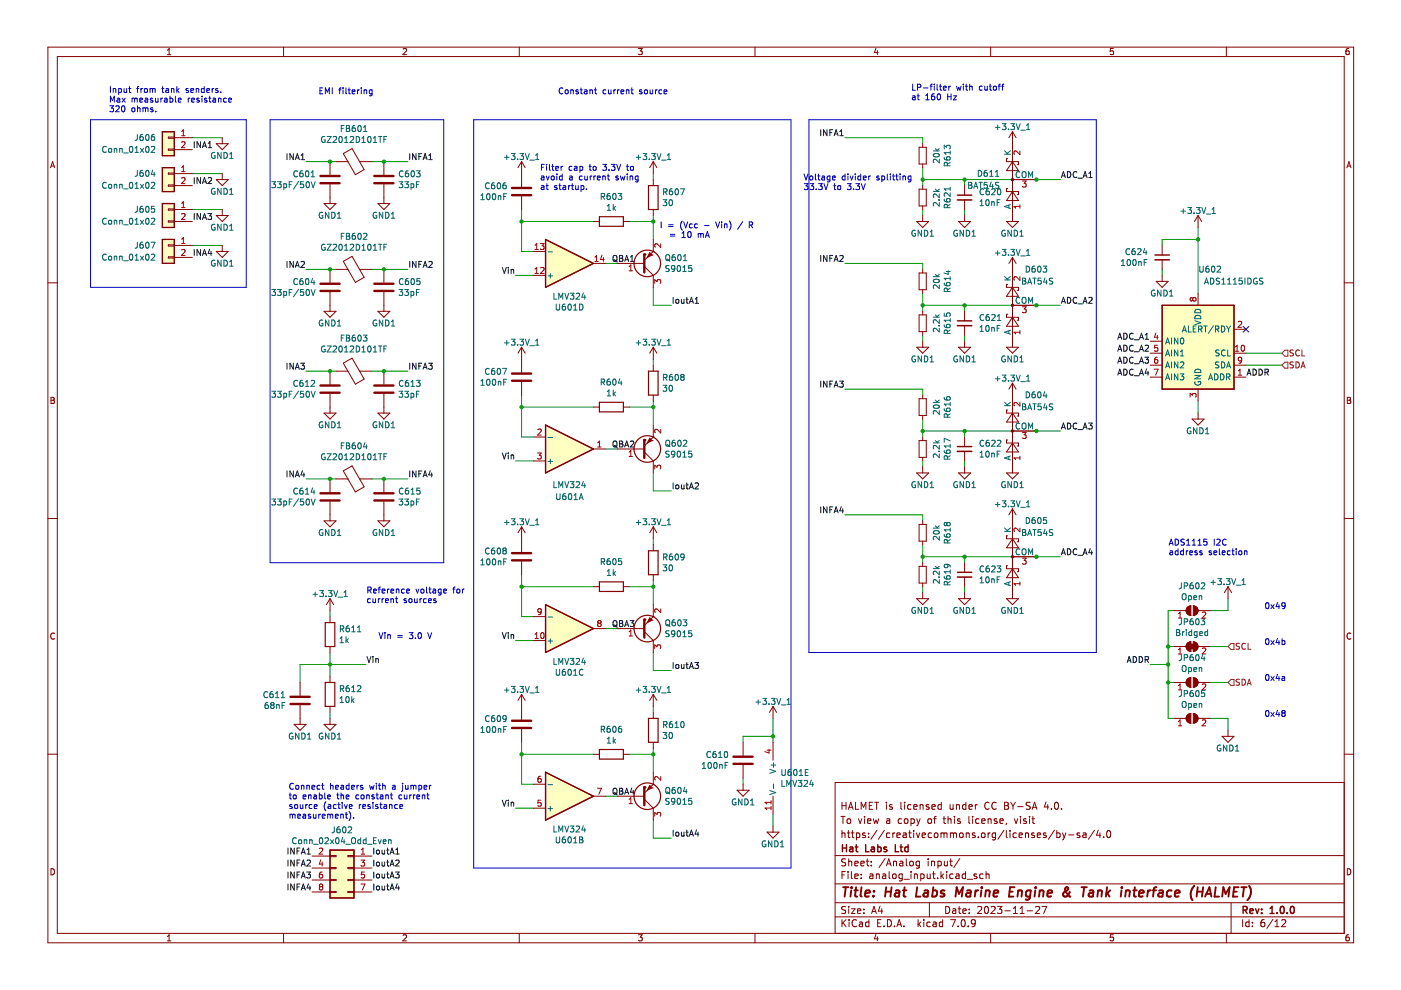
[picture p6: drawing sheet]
<svg xmlns="http://www.w3.org/2000/svg" width="297mm" height="210mm" viewBox="0 0 297 210" stroke-linecap="round" stroke-linejoin="round" font-family="sans-serif">
<g fill="none" stroke="#840000" stroke-width=".21">
<path d="M10.2 10h276.8v189.9h-276.8zM12.2 12h272.8v185.9h-272.8zM35.5 11.6h.7M35.5 10.7l.4-.4v1.3M60.1 10v2M85.5 10.4l.5-.1 .2 .4-.8 .9h.8M110.1 10v2M135.4 10.3h.8l-.5 .5 .4 .1v.6l-.2 .1-.5-.1M160.1 10v2M185.7 10.2l-.3 1h.8M186 10.7v.9M210 10v2"/>
<path d="M236.1 10.3h-.7v.6l.6-.1 .1 .7-.2 .1-.5-.1M260 10v2M286 10.3h-.4l-.2 .3-.1 .7 .3 .3 .4-.1v-.7h-.4l-.3 .2M10.7 35.6l.5-1.3 .4 1.3M10.8 35.2h.7M285.6 35.6l.4-1.3 .4 1.3M285.7 35.2h.6M10.2 60h2M285 60h2M10.8 84.2h.4l.3 .3-.3 .4 .3 .1 .1 .3-.3 .2h-.5zM10.8 84.9h.4M285.7 84.2h.4l.2 .3-.2 .4 .2 .1 .1 .3-.2 .2h-.5z"/>
<path d="M285.7 84.9h.4M10.2 109.9h2M285 109.9h2M11.6 134.3a.58 .58 0 0 0-.9 .6 .58 .58 0 0 0 .9 .5M286.4 134.3a.58 .58 0 0 0-.8 .6 .58 .58 0 0 0 .8 .5M10.2 159.9h2M285 159.9h2M178.3 173.1h.9M178.5 170.1v1.5M178.5 176.1v1.5M178.5 176.7l.2-.1 .4 .1 .1 .9M178.5 170.8h.9"/>
<path d="M178.7 173.1v1.5M179.4 170.1v1.5M179.7 176.6h.5M179.7 173.7l.2-.1 .4 .1 .1 .6-.2 .2-.3 .1-.2-.1zM179.9 176.1v1.3l.3 .2M179.9 171.6l.5-1.5 .5 1.5M180 171.2h.7M180.5 176.6h.6M180.7 176.1v1.3l.4 .2M181.4 170.1v1.5h.7M181.6 176.7l.4-.1 .3 .3-.1 .6h-.6M181.6 176.6v1.5"/>
<path d="M182 173.6l.4 1 .3-1M182.6 171.6v-1.5l.5 1.1 .5-1.1v1.5M183.3 173.1v.1M183.3 173.6v1M183.4 176.7l-.3-.1-.2 .2v.2l.5 .2v.3h-.5M183.9 174.1l.8-.1-.1-.3-.4-.1-.3 .2 .1 .7h.6M184.2 177.5v.1M184.2 176.7v.1M184.3 170.8h.5M185 170.1h-.7v1.5h.7M185.2 173.6l.2 1 .3-.7 .3 .7 .3-1M185.4 170.1h.9"/>
<path d="M185.9 170.1v1.5M185.9 176l-1.2 1.9M187.5 176l-1.3 1.9M187.9 170.1v.1M187.9 170.6v1M188 173.7h.6l.1 .9M188.7 176.7l-.5-.1-.3 .3 .2 .6h.6M188.7 174h-.5l-.3 .2 .3 .4 .5-.1M189.2 170.7l-.4-.1-.2 .2 .1 .2 .5 .2v.3h-.6M189.3 176.6v1M189.7 176.6l-.4 .3M190.2 177.1l.7-.1-.1-.3-.4-.1-.2 .2v.7h.6"/>
<path d="M191 170.1v1.3l.2 .2M191.2 173.7l-.5-.1-.3 .3 .2 .6h.6M191.5 176.7h.6l.1 .9M191.8 173.7l.2-.1 .4 .1 .1 .6-.1 .2-.4 .1-.2-.1zM191.8 170.1v.1M191.8 170.6v1M192.2 177h-.5l-.3 .2 .3 .4 .5-.1M192.7 176.6h.5M192.9 176.1v1.3l.3 .2M193.2 173.6v1.5M193.2 173.7l.4-.1 .3 .3-.2 .6h-.5M193.2 170.7l-.5-.1-.3 .3 .2 .6h.6"/>
<path d="M193.7 176.1v.1M193.7 176.6v1M193.7 171.1l.7-.1v-.3l-.5-.1-.2 .2 .1 .7h.6M194.3 176.6l.3 1 .4-1M194.4 173.6l.3 1M194.7 174.6l-.3 .5M195.1 173.6l-.4 1M195.1 170.7l.2-.1 .3 .1 .1 .9M195.1 170.6v1M195.5 177.1l.7-.1-.1-.3-.4-.1-.2 .2 .1 .7h.5M196.8 173.7l.2-.1 .4 .1 .1 .6-.1 .2-.4 .1-.2-.1zM196.9 170.7l-.3-.1-.2 .2v.2l.5 .2v.3h-.5"/>
<path d="M197.5 176.7l-.4-.1-.3 .3 .1 .6h.6M197.6 171.1l.7-.1-.1-.3-.4-.1-.2 .2v.7h.6M197.9 173.6h.6M198.1 176.7l.3-.1 .4 .1 .1 .6-.2 .2-.3 .1-.3-.1zM198.5 173.1l-.4 .2v1.3M199.5 176.6v1M199.5 176.7l.4-.1 .2 .2M199.6 170.7l-.5-.1-.2 .3 .1 .6h.6M199.6 170.1v1.5M199.9 173.6h.6M200.1 176.8l.3-.2 .3 .1 .1 .9M200.1 176.8v.8"/>
<path d="M200.1 173.1v1.3l.4 .2M201 173.7l.2-.1 .4 .1v.9M201 173.1v1.5M201.4 170.6l.1 .9 .4 .1 .2-.1M201.5 176.7l.4-.1 .2 .2M201.5 176.6v1M202.1 170.6v1M202.1 176.8l.3-.2 .3 .1 .1 .9M202.1 176.8v.8M202.4 173.1v.1M202.4 173.6v1M202.8 170.6v1"/>
<path d="M202.8 170.7l.2-.1 .4 .1v.9M203.5 176.7l.2-.1 .4 .1 .1 .6-.1 .2-.4 .1-.2-.1zM203.6 173.7l-.4-.1-.2 .2 .1 .2 .5 .2v.3h-.6M204.8 170.7l-.4-.1-.3 .3 .1 .6h.6M204.8 170.1v1.5M204.9 176.6v1M204.9 176.7l.2-.1 .3 .1 .1 .9M205.4 171.1l.7-.1v-.3l-.5-.1-.2 .2 .1 .7h.6M205.4 173.1v1.3l.2 .2M206.2 173.1v.1M206.2 173.6v1M206.7 176.7l-.3-.1-.3 .2 .1 .2 .5 .2v.3h-.6"/>
<path d="M206.8 170.6v1M207.2 170.6l-.4 .3M207.4 177.5v.1M207.6 173.7l-.5-.1-.2 .3 .1 .6h.6M208.1 176.7l.3-.1 .4 .1 .1 .6-.2 .2-.3 .1-.3-.1zM208.1 174.1l.8-.1-.1-.3-.4-.1-.3 .2 .1 .7h.6M209.5 176.6v1M209.5 173.6v1M209.5 173.7l.2-.1 .4 .1v.9M209.7 170.2a.71 .71 0 0 0-1 .5 .71 .71 0 0 0 .7 .9l.3-.1M209.9 176.6l-.4 .3M211.1 176.7l-.5-.1-.2 .3 .1 .6h.6"/>
<path d="M211.1 176.6v1.2l-.3 .3-.4-.1M211.2 170.2a.71 .71 0 0 0-1 .5 .71 .71 0 0 0 .7 .9l.3-.1M211.4 173.7l-.4-.1-.2 .2 .1 .2 .5 .2v.3h-.6M212 174.1l.7-.1-.1-.3-.4-.1-.2 .2 .1 .7h.5M212.9 176l-1.3 1.9M213 170.1h.5l.3 .3-.3 .4 .3 .2 .1 .3-.3 .3h-.6zM213 170.8h.5M213.4 176.1v1.3l.2 .2M213.4 174.5l-.1 .3M214.1 176.1v.1M214.1 176.6v1M214.3 170.1l.5 .8"/>
<path d="M214.8 170.9v.7M215.1 173.6l.3 1 .4-1M215.3 170.1l-.5 .8M215.5 176.7l-.4-.1-.3 .3 .1 .6h.6M215.8 171h1.1M216.1 177.1l.7-.1-.1-.3-.4-.1-.2 .2v.7h.6M216.4 173.1v.1M216.4 173.6v1M217.4 176.7l.2-.1 .4 .1 .1 .9M217.4 176.6v1M217.6 173.7l-.4-.1-.2 .2 .1 .2 .5 .2v.3h-.6M218.3 173.1v.1"/>
<path d="M218.3 173.6v1M218.4 170.2l-.5-.1-.3 .1v.5l.7 .3 .1 .3-.3 .3-.5-.1M218.8 173.6h.5M218.9 171.6l.4-1.5 .5 1.5M219 171.2h.7M219 173.1v1.3l.3 .2M219.3 176.7l-.4-.1-.2 .2 .1 .2 .5 .2v.3h-.6M219.9 177.1l.7-.1v-.3l-.5-.1-.2 .2 .1 .7h.6M221.8 176.7l-.4-.1-.2 .2 .1 .2 .5 .2v.3h-.6M221.8 170l-.4 1.1h.9M222.1 170.6v1M222.9 171.5v.1"/>
<path d="M223.6 176l-1.3 1.9M223.7 170.2l.2-.1a.8 .8 0 0 1 .5 .7 .8 .8 0 0 1-.5 .8l-.3-.6zM224.1 176.7l.4-.1 .3 .3-.2 .6h-.5M224.1 176.1v1.5M225.1 171.5v.1M225.3 176.6l.3 1M225.6 177.6l-.3 .5M226 176.6l-.4 1M226.6 177h1.1M228.9 176.7l-.3-.1-.3 .2 .1 .2 .5 .2v.3h-.6M229.6 176.7h.6l.1 .9M230.3 177h-.5l-.2 .2 .2 .4 .5-.1"/>
<path d="M232.1 176l-1.3 1.9M232.8 176l-.3 1.1h.9M233.2 176.6v1M234 177.5v.1M234.8 176.2l.2-.1a.8 .8 0 0 1 .5 .7 .8 .8 0 0 1-.5 .8l-.4-.6zM285 165.9h-107.9v32M10.8 184.2a.66 .66 0 0 1 .8 .6 .66 .66 0 0 1-.8 .7zM35.5 198.6l.4-.4v1.3M35.5 199.5h.7M60.1 197.9v2M85.5 198.3l.5-.1 .2 .4-.8 .9h.8M110.1 197.9v2"/>
<path d="M135.4 198.2h.8l-.5 .5 .4 .1v.6l-.2 .1-.5-.1M160.1 197.9v2M177.1 194.4h107.9M177.1 191.4h107.9M177.1 187.4h107.9M177.1 181.4h107.9M178.5 195v1.5M178.5 185.5h.5M178.7 195.6l.7 .9M179.2 184.8h-.7v1.5M179.3 192.3l-.6-.1-.2 .1v.5l.7 .2 .1 .4-.3 .3-.6-.1M179.3 182.2l-.6-.1-.2 .1v.5l.7 .2 .1 .4-.3 .3-.6-.1"/>
<path d="M179.4 195l-.9 .8M179.8 184.8v.1M179.8 185.3v1M179.9 182.1v1.5M179.9 192.2v.1M179.9 192.7v1M179.9 182.7l.3-.1 .3 .1 .1 .9M180 195v.1M180 195.5v1M180.5 192.7h.8l-.8 1h.8M180.5 184.8v1.3l.2 .2M181.2 183.1l.7-.2v-.2l-.5-.1-.2 .2 .1 .7h.6"/>
<path d="M181.2 185.8l.7-.2v-.2l-.5-.1-.2 .2 .1 .7h.6M181.6 195.1a.71 .71 0 0 0-1 .5 .71 .71 0 0 0 .7 .9l.3-.2M181.8 193.2l.7-.2-.1-.2-.4-.1-.2 .2 .1 .7h.5M182.2 195.6h.6l.1 .9M182.5 183.1l.7-.2v-.2l-.5-.1-.2 .2 .1 .7h.6M182.6 186.1v.2M182.6 185.4v.1M182.9 195.8l-.5 .1-.2 .2 .2 .4 .5-.1M183.2 193.5v.2M183.2 192.8v.1M183.7 182.6h.5M183.9 182.1v1.3l.3 .2"/>
<path d="M184.2 195.6l-.4-.1-.3 .3 .2 .6h.5M184.2 195v1.5M184.4 185.4h.6l.1 .9M184.7 183.4v.2M184.7 182.7v.1M184.8 193.7l.5-1.5 .5 1.5M184.9 193.3h.8M185.1 185.6l-.5 .1-.2 .2 .2 .4 .5-.1M185.7 198.1l-.3 1h.8M185.8 185.4l.2-.1 .4 .1v.9M185.8 185.3v1M186 198.6v.9"/>
<path d="M186.1 195.7h.5M186.6 192.1l-.4 1.1h1M186.8 195h-.7v1.5h.7M186.9 192.7v1M187.2 185.4h.5l.1 .9M187.4 196.3v.2M187.7 182l-1.3 1.9M187.8 185.6l-.5 .1-.2 .2 .2 .4 .5-.1M187.9 183.6l.5-1.5 .5 1.5M188.1 183.2h.7M188.2 195a.76 .76 0 0 1 .8 .7 .76 .76 0 0 1-.8 .8zM188.5 184.8v1.3l.2 .2"/>
<path d="M189.4 185.4l.3-.1 .3 .3v.4l-.3 .3-.3-.1-.2-.2zM189.4 182.7l.3-.1 .3 .1 .1 .9M189.4 182.6v1M189.7 196.3v.2M190.2 196.5l.5-1.5 .5 1.5M190.3 196.1h.7M190.8 182.7h.6v.9M191.3 185.4l-.4-.1-.3 .3 .1 .6h.6M191.3 185.3v1.2l-.3 .3-.3-.1M191.4 182.9l-.5 .1-.2 .2 .2 .4 .5-.1M191.7 186.4h1.1M191.7 196.3v.2"/>
<path d="M192.2 182.1v1.3l.2 .2M192.9 182.7l.3-.1 .4 .1v.6l-.1 .2-.3 .1-.3-.2zM193.2 184.8v.1M193.2 185.3v1M193.9 185.4l.2-.1 .3 .1 .1 .9M193.9 185.3v1M194.6 195v1.5M194.8 195.9l.4 .6M194.9 182.7l-.4-.1-.3 .3 .2 .6h.5M194.9 182.6v1.2l-.3 .3-.3-.1M195.2 185.4l.4-.1 .3 .3-.1 .6h-.6M195.2 185.3v1.5"/>
<path d="M195.2 195.5l-.6 .6M195.9 195v.1M195.9 195.5v1M196.6 185.3v.9l.4 .1 .2-.2M196.8 182.1v.1M196.8 182.6v1M197 191.4v3M197.2 185.3v1M197.2 195.6l-.4-.1-.3 .3 .1 .6h.6M197.5 182.7l.2-.1 .4 .1v.9M197.5 182.6v1M197.7 185.3h.6"/>
<path d="M197.9 195.6h.5l.1 .9M197.9 184.8v1.3l.4 .2M198.5 195.8l-.5 .1-.2 .2 .2 .4 .5-.1M198.8 186.1v.2M198.9 182.7l.4-.1 .3 .3-.2 .6h-.5M198.9 182.6v1.5M199.5 184.8v1.5M199.6 185.7l.5 .6M199.9 195.6l-.5-.1-.3 .3 .2 .6h.6M199.9 195v1.5M200.1 185.3l-.6 .6M200.2 182.6l.1 .9 .3 .1 .3-.2"/>
<path d="M200.5 192.2a.76 .76 0 0 1 .9 .7 .76 .76 0 0 1-.9 .8zM200.7 184.8v.1M200.7 185.3v1M200.9 182.6v1M201.4 182.6h.5M201.6 182.1v1.3l.3 .2M201.6 195h1l-.7 1.5M202 192.8h.6v.9M202.1 185.4l-.5-.1-.2 .3 .1 .6h.6M202.6 193l-.5 .1-.2 .2 .2 .4 .5-.1M202.7 185.4h.6l.1 .9M203.1 192.7h.6"/>
<path d="M203.1 196.3v.2M203.4 185.6l-.5 .1-.3 .2 .3 .4 .5-.1M203.4 192.2v1.3l.3 .2M203.5 182l-1.3 1.9M203.9 195.1l.2-.1a.8 .8 0 0 1 .6 .7 .8 .8 0 0 1-.6 .8l-.3-.6zM204.1 193.2l.8-.2-.1-.2-.4-.1-.3 .2 .1 .7h.6M204.7 185.4l-.4-.1-.3 .3 .1 .6h.6M204.7 184.8v1.5M205.1 186.4h1.1M205.3 196.3v.2M205.5 193.5v.2M205.5 192.8v.1"/>
<path d="M206.8 195.6l-.3 .3h-.3l-.3-.3v-.3l.3-.3 .4 .1 .2 .2a1 1 0 0 1-.4 1.2h-.3M207.1 185.4l-.4-.1-.2 .2 .1 .2 .5 .2v.3h-.6M207.3 192.3l.6-.1 .2 .4-.9 1.1h.9M208.4 185.4l-.4-.1-.3 .3 .2 .6h.5M208.9 192.3l.2-.1a.8 .8 0 0 1 .5 .7 .8 .8 0 0 1-.5 .8l-.4-.6zM209.1 185.4l.2-.1 .3 .1 .1 .9M209.1 184.8v1.5M210 197.9v2M210.1 192.3l.6-.1 .3 .4-.9 1.1h.9M211.5 192.2h.9l-.5 .6 .5 .1v.6l-.3 .2-.6-.2M213.1 193.1h1.1M214.9 193.7h.8"/>
<path d="M214.9 192.6l.4-.4v1.5M216.3 193.7h.8M216.3 192.6l.4-.4v1.5M217.8 193.1h1.1M219.6 192.3l.5-.1 .3 .4-.9 1.1h.9M220.9 192.2h1l-.6 1.5M236.1 198.2h-.7v.6l.6-.1 .1 .7-.2 .1-.5-.1M260 197.9v2M261 191.4v6.5M263.5 195v1.5M264.8 195.6l-.4-.1-.3 .3 .2 .6h.5M264.8 195v1.5"/>
<path d="M265.5 196.3v.2M265.5 195.6v.1M268 195l-.4 .1a1.01 1.01 0 0 0 0 1.4l.5-.2 .1-.5-.3-.2h-.4l-.2 .2M269.9 194.9l-1.3 1.9M270.3 196.5h.9M270.3 195.4l.4-.4v1.5M271.7 195.1l.6-.1 .3 .4-.9 1.1h.9M285.7 184.2a.66 .66 0 0 1 .7 .6 .66 .66 0 0 1-.7 .7zM286 198.2l-.4 .1-.2 .2-.1 .7 .3 .3 .4-.1v-.7h-.4l-.3 .2"/>
</g>
<g fill="none" stroke="#840000" stroke-width=".3">
<path d="M178.6 179.1v1.5M178.6 179.8h.9M179.5 179.1v1.5M180.2 179.7h.6v.9M180.8 179.9l-.5 .1-.2 .2 .2 .4 .5-.1M181.3 179.6h.6M181.5 179.1v1.3l.4 .2M183.5 179.1v1.5h.8M184.8 179.7h.5l.1 .9M185.4 179.9l-.5 .1-.2 .2 .2 .4 .5-.1M186.1 179.7l.4-.1 .3 .3-.1 .6h-.6M186.1 179.1v1.5"/>
<path d="M188 179.7l-.4-.1-.2 .2 .1 .2 .5 .2v.3h-.6M189.8 179.1v1.5h.7M190.8 179.6h.6M191 179.1v1.3l.4 .2M192.5 179.7l-.4-.1-.3 .3 .2 .6h.5M192.5 179.1v1.5M263.6 193l.7-.1 .1-.2v-.4l-.8-.1v1.5M263.9 193l.5 .7M265 193.2l.7-.2-.1-.3h-.4l-.2 .2 .1 .7h.5M266.2 192.7l.4 1 .3-1M267.5 193.5v.2M267.5 192.7v.2"/>
<path d="M269.3 193.7h.8M269.3 192.6l.4-.4v1.5M270.8 193.5v.2M271.6 192.3l.2-.1a.8 .8 0 0 1 .5 .7 .8 .8 0 0 1-.5 .8l-.4-.6zM272.9 193.5v.2M273.7 192.3l.2-.1a.8 .8 0 0 1 .5 .7 .8 .8 0 0 1-.5 .8l-.3-.6z"/>
</g>
<g fill="none" stroke="#840000" stroke-width=".4">
<path d="M178.8 188.1h1.1M179.3 188.1l-.2 2M180.5 188.8l-.2 1.3M180.6 188.1l-.1 .2M181.1 188.8h.8M181.5 188.1l-.2 1.7 .1 .2 .3 .1M182.7 188.1l-.3 1.7 .3 .3M183.4 189.4l1-.2v-.3h-.8l-.2 .9 .2 .3 .6-.1M185.2 189.9v.2M185.3 188.9v.2M187.8 189.1h1.1M187.9 188.1l-.3 2"/>
<path d="M189 188.1l-.2 2M189.9 188.9h.7v1.2M190.7 189.2l-.7 .1a.4 .4 0 0 0-.3 .4 .4 .4 0 0 0 .2 .4l.7-.1M191.4 188.8h.8M191.8 188.1l-.2 1.7v.2l.4 .1M194.5 188.1l-.3 2h1M196 188.9h.7v1.2M196.8 189.2l-.7 .1a.4 .4 0 0 0-.3 .4 .4 .4 0 0 0 .2 .4l.7-.1M197.8 188.9h.7l.2 .3-.1 .5a.66 .66 0 0 1-1 .3M197.9 188.1l-.3 2M200.3 188.9a.49 .49 0 0 0-.8 .3v.1l.7 .2v.3l-.3 .3-.5-.1M202.6 190.1l.2-2 .5 1.4 .9-1.4-.3 2"/>
<path d="M205 188.9h.8l-.1 1.2M205.8 189.2l-.6 .1a.4 .4 0 0 0-.4 .4 .4 .4 0 0 0 .3 .4l.6-.1M206.8 188.8l-.1 1.3M207.4 188.8l-.4 .1-.2 .3M208.1 188.8l-.2 1.3M208.2 188.1l-.1 .2M209 189l.3-.2 .5 .1-.1 1.2M209 188.8l-.1 1.3M210.7 189.4l.9-.2v-.3h-.8l-.2 .9 .3 .3 .5-.1M214 189.1h.7M215.1 188.1h-.9l-.3 2h1M215.9 189l.3-.2 .4 .1v1.2"/>
<path d="M215.9 188.8l-.2 1.3M218.5 188.9a.66 .66 0 0 0-.9 .3l-.1 .5 .1 .3h.8M218.6 188.8l-.3 1.6-.4 .4-.4-.1M219.5 188.8l-.2 1.3M219.6 188.1v.2M220.4 189l.3-.2 .5 .1-.1 1.2M220.5 188.8l-.2 1.3M222.1 189.4l1-.2-.1-.3h-.7l-.3 .9 .3 .3 .6-.1M226.8 189.1l-.2 .4a.92 .92 0 0 1-.9 .6l-.2-.1a.54 .54 0 0 1 .1-.8l.9-.7-.1-.3-.2-.1a.6 .6 0 0 0-.2 1.1l.7 .8 .3 .1M229.3 188.1h1.1M229.9 188.1l-.3 2M231 188.9h.8l-.1 1.2"/>
<path d="M231.8 189.2l-.7 .1a.4 .4 0 0 0-.3 .4 .4 .4 0 0 0 .2 .4l.7-.1M232.8 189l.3-.2 .5 .1-.1 1.2M232.8 188.8l-.1 1.3M234.7 188.1l-.2 2M234.8 189.3l.4 .8M235.4 188.8l-.9 .7M237.8 188.8l-.2 1.3M237.9 188.1l-.1 .2M238.7 189l.3-.2 .5 .1-.1 1.2M238.7 188.8l-.1 1.3M240.3 188.8h.7M240.6 188.1l-.2 1.7 .1 .2 .3 .1"/>
<path d="M241.5 189.4l1-.2-.1-.3h-.7l-.2 .9 .2 .3 .6-.1M243.4 188.8l-.2 1.3M244 188.8l-.4 .1-.3 .3M244.3 188.8h.8M245.2 188.1l-.4 .1-.1 .2-.2 1.7M245.8 188.9h.7v1.2M246.6 189.2l-.7 .1a.4 .4 0 0 0-.3 .4 .4 .4 0 0 0 .2 .4l.7-.1M248.4 188.9a.66 .66 0 0 0-1 .3v.5l.1 .3h.8M249.1 189.4l1-.2-.1-.3h-.7l-.2 .9 .2 .3 .6-.1M253.2 187.8a2.35 2.35 0 0 0-.4 3.1M253.8 189.1h1.2M253.9 188.1l-.2 2"/>
<path d="M255.1 188.1l-.3 2M255.5 190.1l.9-2 .4 2M255.8 189.5h.9M257.8 188.1l-.3 2h1M259.1 190.1l.3-2 .5 1.4 .8-1.4-.2 2M261.5 189.1h.7M262.6 188.1h-.9l-.3 2h1M263.2 188.1h1.1M263.8 188.1l-.3 2M264.8 187.8a2.32 2.32 0 0 1-.3 3.1"/>
</g>
<path d="M115.7 50.8l10.1 5-10.1 5.1z" fill="#ffffc2"/>
<path d="M115.7 50.8l10.1 5-10.1 5.1z" fill="none" stroke="#840000" stroke-width=".25"/>
<path d="M115.7 90.1l10.1 5.1-10.1 5.1z" fill="#ffffc2"/>
<path d="M115.7 90.1l10.1 5.1-10.1 5.1z" fill="none" stroke="#840000" stroke-width=".25"/>
<path d="M246.4 64.7h15.2v17.8h-15.2z" fill-rule="evenodd" fill="#ffffc2"/>
<path d="M246.4 64.7h15.2v17.8h-15.2z" fill="none" stroke="#840000" stroke-width=".25"/>
<path d="M115.7 128.2l10.1 5.1-10.1 5.1z" fill="#ffffc2"/>
<path d="M115.7 128.2l10.1 5.1-10.1 5.1z" fill="none" stroke="#840000" stroke-width=".25"/>
<path d="M115.7 163.7l10.1 5.1-10.1 5.1z" fill="#ffffc2"/>
<path d="M115.7 163.7l10.1 5.1-10.1 5.1z" fill="none" stroke="#840000" stroke-width=".25"/>
<path d="M70 180.2h5v10.2h-5z" fill-rule="evenodd" fill="#ffffc2"/>
<path d="M70 180.2h5v10.2h-5z" fill="none" stroke="#840000" stroke-width=".25"/>
<path d="M34.4 43.2h2.6v5h-2.6z" fill-rule="evenodd" fill="#ffffc2"/>
<path d="M34.4 43.2h2.6v5h-2.6z" fill="none" stroke="#840000" stroke-width=".25"/>
<path d="M34.4 50.8h2.6v5h-2.6z" fill-rule="evenodd" fill="#ffffc2"/>
<path d="M34.4 50.8h2.6v5h-2.6z" fill="none" stroke="#840000" stroke-width=".25"/>
<path d="M34.4 35.5h2.6v5.1h-2.6z" fill-rule="evenodd" fill="#ffffc2"/>
<path d="M34.4 35.5h2.6v5.1h-2.6z" fill="none" stroke="#840000" stroke-width=".25"/>
<path d="M34.4 27.9h2.6v5.1h-2.6z" fill-rule="evenodd" fill="#ffffc2"/>
<path d="M34.4 27.9h2.6v5.1h-2.6zM137.5 39.3h2v5.1h-2zM115.7 50.8l10.1 5-10.1 5.1zM127.1 45.9h5.1v2.1h-5.1zM137.5 78.7h2v5.1h-2z" fill="none" stroke="#840000" stroke-width=".25"/>
<path d="M263.6 69.2l1.2 1.2M264.8 69.2l-1.2 1.2" fill="none" stroke="#000084" stroke-width=".21"/>
<g fill="none" stroke="#009600" stroke-width=".21">
<path d="M40.8 29.2h6.3M40.8 36.8h6.3M64.9 34.3h6.3M78.9 34.3h7.6M138.5 36.8v1.3M179.1 29.2h16.5v1.3M195.6 35.5v3.8M195.6 38.1h29.2M204.5 38.1v1.2M40.8 44.4h6.3M40.8 52h6.3M64.9 57.1h6.3"/>
<path d="M78.9 57.1h7.6M109.3 58.4h3.8M110.6 44.4v8.9h2.5M110.6 47h15.2M128.4 55.8h2.5M133.4 47h5.1M138.5 45.7v5.1M179.1 55.8h16.5v1.3M195.6 44.4v1.3M204.5 44.4v1.3M246.4 57.1v1.3M254 48.2v14"/>
<path d="M254 50.8h-7.6v1.2M64.9 78.7h6.3M78.9 78.7h7.6M138.5 60.9v3.8h3.8M138.5 76.2v1.2M195.6 64.7h29.2M195.6 62.2v3.8M195.6 71.1v1.2M204.5 64.7v1.3M204.5 71.1v1.2M264.2 77.4h7.6M264.2 74.9h7.6"/>
<path d="M109.3 97.7h3.8M110.6 86.3h15.2M110.6 83.8v8.9h2.5M128.4 95.2h2.5M133.4 86.3h5.1M138.5 85v5.1M179.1 82.5h16.5v1.3M195.6 88.8v3.9M195.6 97.7v1.3M195.6 91.4h29.2M204.5 91.4v1.3M204.5 97.7v1.3"/>
<path d="M254 85v2.6M64.9 101.5h6.3M78.9 101.5h7.6M138.5 100.3v3.8h3.8M138.5 114.2v1.3M179.1 109.2h16.5v1.2M195.6 118h29.2M195.6 115.5v3.8M204.5 118v1.3M70 129.5v1.2M70 138.4v5M109.3 135.8h3.8"/>
<path d="M110.6 121.9v8.8h2.5M110.6 124.4h15.2M128.4 133.3h2.5M133.4 124.4h5.1M138.5 123.1v5.1M138.5 138.4v3.8h3.8M195.6 124.4v1.3M204.5 124.4v1.3M247.7 137.1h1.2M248.9 129.5h-1.2v22.8h1.2M256.6 137.1h3.8M260.4 126.9v2.6h-3.8"/>
<path d="M70 151v1.3M77.6 140.9h-14v3.8M110.6 157.4v8.9h2.5M110.6 159.9h15.2M133.4 159.9h5.1M138.5 149.8v1.2M138.5 158.7v5M163.9 156.1h-6.4v1.3M163.9 152.3v5.1M243.9 140.9h3.8M247.7 144.7h1.2M256.6 144.7h3.8"/>
<path d="M256.6 152.3h3.8v2.6M109.3 171.4h3.8M128.4 168.8h2.5M138.5 173.9v3.8h3.8M157.5 165v1.3M163.9 172.6v2.6"/>
</g>
<g fill="none" stroke="#0000c2" stroke-width=".21">
<path d="M23.4 18.3v1.3M24 18.8v.8M24 18.9l.5-.1 .1 .8M25.2 18.8h.3l.3 .2-.2 .6h-.4M25.2 18.8v1.2M26.3 18.8l.1 .8 .5-.1M26.9 18.8v.8M27.3 18.8h.5M27.5 18.3v1.1l.3 .2M29 18.8h.5M29.5 18.3l-.4 .2v1.1M29.9 18.8v.8"/>
<path d="M30.2 18.8l-.3 .2M30.7 18.9l.1-.1 .4 .1-.1 .7-.4-.1zM31.8 18.9l.4-.1 .2 .2M31.8 18.8v.8M32.4 19l.1-.2h.3l.1 .8M32.4 19v.6M34.3 18.8h.5M34.5 18.3v1.1l.3 .2M35.2 18.8h.5v.8M35.7 19.1l-.6 .2 .2 .3h.4M36.3 18.9l.5-.1 .1 .8M36.3 18.8v.8"/>
<path d="M37.5 18.3v1.3M37.6 19.1l.4 .5M38 18.8l-.5 .5M39.9 18.8h-.3l-.2 .2 .1 .1 .4 .2v.3h-.5M40.5 19.2l.6-.1-.1-.3h-.4l-.1 .2v.6h.5M41.6 18.9l.5-.1v.8M41.6 18.8v.8M43.3 18.8h-.4l-.2 .2 .1 .6h.5M43.3 18.3v1.3M43.8 19.2l.6-.1v-.3h-.4l-.2 .2 .1 .6h.5M45 18.8v.8M45.3 18.8l-.3 .2"/>
<path d="M46.2 18.8h-.3l-.2 .2 .1 .1 .4 .2v.3h-.5M46.8 19.5v.1M67.8 19.2h.5M68.4 18.6h-.6v1.3h.6M69 19.9v-1.3l.4 .9 .4-.9v1.3M70.4 18.6v1.3M71.8 19h.5M72.3 18.6l-.3 .2v1.1M72.7 18.6v.1M72.7 19v.9M73.3 18.6v1.1l.2 .2M73.8 19h.5"/>
<path d="M74 18.6v1.1l.3 .2M74.7 19.5l.6-.1-.1-.3-.4-.1-.1 .2v.6h.5M75.8 19v.9M76.2 19l-.4 .3M76.6 18.6v.1M76.6 19v.9M77.2 19.2l.5-.1v.8M77.2 19v.9M78.9 19.1l-.4-.1-.2 .3 .1 .5h.5M78.9 19v1.1l-.2 .2h-.4M119.3 18.7a.56 .56 0 0 0-.8 .6 .56 .56 0 0 0 .8 .5M119.9 19.2l.2-.2 .3 .2v.6h-.5z"/>
<path d="M121 19.2l.5-.1 .1 .8M121 19v.9M122.6 19.1l-.3-.1-.2 .2 .1 .2 .4 .1v.3h-.5M123 19h.5M123.2 18.6v1.1l.3 .2M123.9 19.1h.5l.1 .8M124.5 19.4l-.6 .2 .1 .3 .5-.1M125.1 19.2l.5-.1v.8M125.1 19v.9M126 19h.5M126.2 18.6v1.1l.3 .2M128.5 19.1l-.4-.1-.2 .3 .1 .5h.5"/>
<path d="M129 19l.1 .8h.4M129.5 19v.9M130.1 19v.9M130.5 19l-.4 .3M130.9 19v.9M131.3 19l-.4 .3M131.7 19.5l.6-.1-.1-.3-.4-.1-.1 .2v.6h.5M132.8 19.2l.5-.1 .1 .8M132.8 19v.9M133.8 19h.5M134 18.6v1.1l.3 .2M136.1 19.1l-.3-.1-.2 .2v.2l.5 .1v.3h-.5"/>
<path d="M136.7 19.2l.2-.2 .3 .2v.6h-.5zM137.8 19l.1 .8h.5M138.4 19v.9M139 19v.9M139.3 19l-.3 .3M140.3 19.1l-.4-.1-.2 .3 .1 .5h.5M140.8 19.5l.6-.1-.1-.3-.3-.1-.2 .2v.6h.5M193.5 17.9v1.2h.6M194.5 18.5h.6l.1-.5-.7-.1v1.2M194.6 19.9v1.1l.3 .2M195.8 18.6h1M197.2 18.3h.5"/>
<path d="M197.7 17.9l-.3 .1v1.1M198.1 19.9l-.4 .1-.2 .2v.7l.2 .3 .4-.2v-.6h-.4l-.2 .2M198.1 17.9v.1M198.1 18.3v.8M198.7 17.9v1l.2 .2M199.2 18.3h.5M199.4 17.9v1l.3 .2M200 18.7l.6-.1v-.3h-.4l-.2 .2 .1 .6h.5M200.9 19.9v1.3M201.2 18.3v.8M201.5 18.3l-.3 .2M201.7 19.9v1.3"/>
<path d="M202.8 18.3l.2 .8 .3-.6 .2 .6 .3-.8M204.3 17.9v.1M204.3 18.3v.8M204.7 18.3h.5M204.9 17.9v1l.3 .2M205.6 18.4l.5-.1v.8M205.6 17.9v1.2M208.2 18.3h-.3l-.3 .2 .2 .6h.4M208.8 18.3v.8l.5-.1M209.3 18.3v.8M209.8 18.3h.4M209.9 17.9v1l.3 .2"/>
<path d="M210.7 18.3h.3l.3 .2v.4l-.3 .2-.4-.2zM211.6 18.3h.5M212.1 17.9l-.3 .1v1.1M212.3 18.3h.5M212.8 17.9l-.3 .1v1.1M19.2 25.4h33v35.5h-33zM23.3 22.4h.8l-.5 .5 .4 .1v.6l-.2 .1-.5-.1M23.4 21.7v-1.3l.4 .9 .5-.9v1.3M24.6 22.6l.4-.2 .3 .4-.8 .9h.8M24.9 20.9h.4l.1 .8M25.4 21.1l-.6 .3 .2 .3 .4-.1M25.9 22.6l.2-.2a.68 .68 0 0 1 .4 .7 .68 .68 0 0 1-.4 .6l-.3-.5z"/>
<path d="M25.9 20.8l.7 .9M26.6 20.8l-.7 .9M28 20.9l.4-.1 .1 .2M28 20.8v.9M28 23l.2-.1 .3 .1v.6h-.5zM28.5 21l.2-.2 .3 .1 .1 .8M28.5 21v.7M29.1 22.4v1.3M29.1 23l.5-.1 .1 .8M29.6 21.2l.6-.1v-.2l-.4-.1-.2 .2 .1 .6h.5M30.3 23l.4-.1 .1 .1M30.3 22.9v.8"/>
<path d="M30.8 20.9h.5v.8M30.8 23l.2-.1h.3l.1 .8M30.8 23v.7M31.3 21.1l-.6 .3 .2 .3 .4-.1M32.4 20.9l-.3-.1-.2 .2v.2l.5 .1v.3h-.5M32.4 22.9h-.3l-.2 .1 .1 .2 .4 .1v.3h-.5M33 20.8v.8l.5-.1M33 23.6v.1M33.5 20.8v.9M34.1 20.8v.9M34.5 20.8l-.4 .3M34.9 20.9h.5v.8"/>
<path d="M35.4 21.1l-.6 .3 .2 .3 .4-.1M36 20.9l.4-.1 .2 .3-.1 .5h-.5M36 20.4v1.3M37.2 20.4v1.1l.2 .2M37.8 21.2l.6-.1-.1-.2-.3-.1-.2 .2 .1 .6h.4M39.9 20.8v.9M40.3 20.8l-.4 .3M40.6 21.2l.6-.1v-.2l-.4-.1-.2 .2 .1 .6h.5M42.2 20.9l-.3-.1-.2 .2 .1 .2 .4 .1v.3h-.5M42.8 20.4v.1M42.8 20.8v.9M43.8 20.9l-.3-.1-.1 .2v.2l.4 .1v.3h-.4"/>
<path d="M44.3 20.8h.4M44.4 20.4v1.1l.3 .2M45.2 20.9h.5v.8M45.7 21.1l-.6 .3 .2 .3 .4-.1M46.3 20.9h.5l.1 .8M46.3 20.8v.9M48 20.9l-.4-.1-.2 .3 .1 .5h.5M48.5 21.2l.6-.1-.1-.2-.3-.1-.2 .2 .1 .6h.4M57.3 25.4h36.8v93.9h-36.8zM100.4 25.4h67.3v158.6h-67.3zM114.8 35.5h.4M114.8 39.4h.5v.8"/>
<path d="M114.8 37.4h.5v.8M115.3 37.6l-.6 .3 .2 .3 .4-.1M115.3 39.7l-.6 .2 .2 .3 .4-.1M115.4 34.8h-.6v1.3M115.8 39.4h.4M115.8 37.3l.3 .9 .3-.9M115.9 34.8v.2M115.9 35.3v.8M115.9 38.9v1.1l.3 .2M116.5 34.8v1.1l.2 .2M116.9 37.4l.2-.1 .4 .1-.1 .7-.5-.1zM117 35.3h.5"/>
<path d="M117.2 34.8v1.1l.3 .2M117.8 35.7l.6-.1v-.3h-.4l-.2 .2 .1 .6h.5M118.1 36.9v.1M118.1 37.3v.9M118.1 39.4h-.3l-.2 .1v.2l.5 .1v.3h-.5M118.5 39.4h.5M118.7 38.9v1.1l.3 .2M119 35.3v.8M119.2 37.4l-.4-.1-.2 .3 .1 .5h.5M119.2 36.9v1.3M119.3 35.3l-.3 .2M119.4 39.4h.5v.8"/>
<path d="M119.9 39.7l-.6 .2 .2 .3 .4-.1M120.5 39.4v.8M120.8 37.4h.5v.8M120.9 39.4l-.4 .2M121.1 39.4h.5M121.3 35.3h-.4l-.2 .2 .1 .6h.5M121.3 37.6l-.6 .3 .2 .3 .4-.1M121.3 38.9v1.1l.3 .2M121.8 35.3h.5l.1 .8M122 39.4l.1 .7h.5M122.4 35.6l-.7 .2 .2 .3h.5M122.6 39.4v.8"/>
<path d="M123 35.3h.3l.3 .2-.2 .6h-.4M123 35.3v1.2M123.2 39.4v1.2M123.2 39.4h.4l.2 .2-.1 .5h-.5M123.4 37.4l-.3-.1-.3 .3 .2 .5h.4M124 37.3v.8l.5-.1M124.5 37.3v.9M124.9 35.3h.5M125.1 34.8v1.1l.3 .2M125.1 37.3v.9M125.5 37.3l-.4 .3M125.8 35.4l.2-.1 .3 .1v.7l-.5-.1z"/>
<path d="M125.9 37.3v.9M126.3 37.3l-.4 .3M126.6 37.7l.6-.1v-.2l-.4-.1-.2 .2 .1 .6h.5M127.8 37.4h.5v.8M127.8 37.3v.9M127.8 34.8h.8l-.4 .5 .3 .2v.5l-.2 .1-.5-.1M128.8 37.3h.4M128.9 36.9v1.1l.3 .2M129.1 36v.1M129.6 34.8h.8l-.4 .5 .3 .2v.5l-.2 .1-.5-.1M130.8 34.8l.4 1.3 .4-1.3M131.1 37.4l-.3-.1-.2 .2v.2l.5 .1v.3h-.5"/>
<path d="M131.5 37.3l.3 .9 .2-.6 .3 .6 .2-.9M132.8 35.3h.5M133 36.9v.1M133 37.3v.9M133 34.8v1.1l.3 .2M133.6 37.4h.5v.8M133.6 37.3v.9M133.7 35.4l.2-.1 .4 .1-.1 .7-.5-.1zM135.3 37.4l-.4-.1-.2 .3 .1 .5h.5M135.3 37.3v1l-.3 .3-.3-.1M170.5 36.9l.4 1.3 .4-1.3M170.5 38.9h.8l-.4 .5 .3 .1v.6l-.1 .1-.6-.1"/>
<path d="M171.5 25.4h60.9v113h-60.9zM171.7 37.4l.2-.1 .4 .1-.1 .7-.5-.1zM171.7 38.9h.8l-.4 .5 .4 .1v.6l-.2 .1-.6-.1M172.9 36.9v1.1l.2 .2M173.4 37.3h.4M173.5 36.9v1.1l.3 .2M173.5 38.9h.8l-.4 .5 .4 .1v.6l-.2 .1-.6-.1M174.3 37.4h.5v.8M174.7 38.9l.4 1.3 .4-1.3M174.8 37.6l-.6 .3 .2 .3 .4-.1M176 37.4l-.4-.1-.2 .3 .1 .5h.5M176 37.3v1l-.3 .3-.3-.1"/>
<path d="M176.5 37.7l.6-.1v-.2l-.4-.1-.2 .2 .1 .6h.5M176.7 39.4h.5M176.9 38.9v1.1l.3 .2M177.7 39.5l.1-.1 .4 .1-.1 .6h-.4zM179.2 37.4l-.4-.1-.2 .3 .1 .5h.5M179.2 36.9v1.3M179.7 38.9h.7l-.4 .5 .4 .1v.6l-.2 .1-.5-.1M179.8 36.9v.1M179.8 37.3v.9M180.3 37.3l.3 .9 .3-.9M181.3 36.9v.1M181.3 37.3v.9"/>
<path d="M181.5 38.9h.7l-.4 .5 .4 .1v.6l-.2 .1-.5-.1M182.5 37.4l-.4-.1-.2 .3 .1 .5h.5M182.5 36.9v1.3M182.6 38.9l.4 1.3 .5-1.3M183 37.7l.6-.1v-.2l-.4-.1-.2 .2 .1 .6h.5M184.2 37.3v.9M184.5 37.3l-.3 .3M186.4 37.4l-.3-.1-.2 .2v.2l.5 .1v.3h-.5M187 37.4l.3-.1 .3 .3-.2 .5h-.4M187 37.3v1.3M188.1 36.9v1.1l.2 .2M188.8 36.9v.1"/>
<path d="M188.8 37.3v.9M189.2 37.3h.5M189.4 36.9v1.1l.3 .2M189.9 37.3h.5M190.1 36.9v1.1l.3 .2M190.8 36.9v.1M190.8 37.3v.9M191.4 37.4h.5l.1 .8M191.4 37.3v.9M193.1 37.4l-.3-.1-.3 .3 .1 .5h.5M193.1 37.3v1l-.2 .3-.3-.1M193.5 20.4h.5v.8"/>
<path d="M194 20.6l-.6 .3 .2 .3 .4-.1M194.5 20.3h.4M196.3 21.2h.7M196.3 20.3l.3-.4v1.3M198.8 20l.2-.1a.68 .68 0 0 1 .4 .6 .68 .68 0 0 1-.4 .7l-.3-.5zM200.9 20.5h.8M202.1 20.3h.7l-.7 .9h.7M124.3 40.1v.1M140.2 47v1.3M141.8 47.6h.9M141.8 48h.9M142.1 49.7h1"/>
<path d="M142.1 50.1h1M144.6 50.4h.7M144.6 49.5l.4-.4v1.3M144.7 46.9a1.46 1.46 0 0 0 0 1.9M145 47l.4 1.3 .4-1.3M145.9 49.2l.2-.1a.68 .68 0 0 1 .4 .6 .68 .68 0 0 1-.4 .7l-.3-.5zM146.8 47.5h-.4l-.2 .2 .1 .6h.5M147.9 47.5h-.4l-.2 .2 .1 .6h.5M148 49.5v.9M148 49.6l.4-.1 .2 .2M148.6 49.7l.2-.2 .3 .1v.8M148.6 49.7v.7"/>
<path d="M149.4 47.8h.9M149.6 50.4l.4-1.3 .4 1.3M149.7 50h.6M151.7 47l.4 1.3 .5-1.3M153 47v.2M153 47.5v.8M153.6 47.6l.5-.1v.8M153.6 47.5v.8M154.6 46.9a1.46 1.46 0 0 1 0 1.9M157.5 47l-1.1 1.6M158.9 47.7l.6-.1v-.4l-.6-.2v1.3M159.2 47.7l.4 .6"/>
<path d="M173.1 40.1v.1M181 40.1v.1M247.9 115.6l.4-1.3 .4 1.3M248 115.2h.6M248.1 116.8h.5v.8M248.6 117.1l-.6 .2 .2 .3h.4M249.2 114.3a.64 .64 0 0 1 .7 .7 .64 .64 0 0 1-.7 .6zM249.8 116.8h-.4l-.2 .2 .1 .6h.5M249.8 116.4v1.2M250.9 116.8h-.4l-.2 .2 .1 .6h.5M250.9 116.4v1.2M251.1 114.4h-.7v.4l.6 .2 .1 .3-.2 .3-.5-.1"/>
<path d="M251.5 116.8v.8M251.6 115.6h.7M251.6 114.7l.3-.4v1.3M251.9 116.8l-.4 .2M252.2 117.2l.6-.1v-.3h-.4l-.2 .2 .1 .6h.5M252.8 115.6h.7M252.8 114.7l.3-.4v1.3M253.8 116.8h-.3l-.2 .2 .1 .1 .4 .2v.3h-.5M254 115.6h.7M254 114.7l.4-.4v1.3M254.8 116.8h-.3l-.1 .2v.1l.4 .2v.3h-.4M255.9 114.3h-.6l-.1 .6h.6l.1 .6-.2 .1-.5-.1"/>
<path d="M256.8 116.8h-.3l-.1 .2v.1l.4 .2v.3h-.4M257.4 117.2l.6-.1-.1-.3h-.3l-.2 .2v.6h.5M257.4 114.3v1.3M258 114.4l.5-.1 .2 .4-.8 .9h.8M258.5 116.4v1l.2 .2M259.1 117.2l.6-.1v-.3h-.4l-.2 .2 .1 .6h.5M260 114.4a.56 .56 0 0 0-.8 .6 .56 .56 0 0 0 .8 .5M260.8 116.8h-.3l-.3 .2 .1 .6h.5M261.2 116.8h.5M261.4 116.4v1l.3 .2M262.1 116.4v.1M262.1 116.8v.8"/>
<path d="M262.7 116.9l.2-.1 .3 .1v.7l-.5-.1zM263.8 116.9l.5-.1 .1 .8M263.8 116.8v.8M78 125.1h.6l.1-.5-.7-.1v1.2M78.3 125.1l.4 .6M78.5 127l-.3-.1-.3 .3 .1 .5h.5M79.1 126.9v.8h.5M79.2 125.3l.6-.1-.1-.2-.3-.1-.2 .2 .1 .6h.4M79.6 126.9v.9M80.2 124.9h.4M80.2 126.9v.9M80.3 134.1l.5 1.3 .4-1.3"/>
<path d="M80.6 126.9l-.4 .3M80.6 124.5l-.3 .2v1M81 126.9v.9M81 125.3l.6-.1v-.2l-.4-.1-.2 .2 .1 .6h.5M81.4 126.9l-.4 .3M81.6 134.1v.2M81.6 134.6v.8M81.7 127.4l.6-.2v-.2l-.4-.1-.2 .2 .1 .6h.5M82.2 124.9v.8M82.2 134.7l.5-.1 .1 .8M82.2 134.6v.8M82.5 124.9l-.3 .2"/>
<path d="M82.9 126.9v.9M82.9 127.1l.5-.1v.8M82.9 125.3l.6-.1-.1-.2-.3-.1-.2 .2v.6h.5M83.9 126.9h.4M84 126.5v1.1l.3 .2M84 125h.5l.1 .7M84 124.9v.8M84.3 134.7h1M84.3 135.1h1M85.7 125l-.3-.1-.3 .2 .1 .6h.5M86.1 127l-.3-.1-.1 .2v.2l.4 .1v.3h-.4M86.2 125.3l.6-.1v-.2l-.4-.1-.2 .2 .1 .6h.5"/>
<path d="M86.8 127.1l.1-.2 .4 .2-.1 .6h-.4zM86.8 134.1h.7l-.4 .5 .4 .1v.6l-.2 .1-.5-.1M87.9 126.9l.1 .8h.4M88.1 135.3v.1M88.2 124.9l.3 .8 .3-.8M88.4 126.9v.9M88.7 134.3l.2-.2a.68 .68 0 0 1 .5 .7 .68 .68 0 0 1-.5 .6l-.3-.5zM89 126.9v.9M89.3 125l.2-.1 .3 .1v.7l-.5-.1zM89.4 126.9l-.4 .3M90.4 127l-.4-.1-.2 .3 .1 .5h.5M90.4 124.5v1.1l.2 .1"/>
<path d="M90.7 134.1l.4 1.3 .4-1.3M90.9 127.4l.6-.2-.1-.2-.4-.1-.1 .2v.6h.5M90.9 124.9h.5M91.1 124.5v1.1l.3 .1M91.8 125h.5l.1 .7M92.4 125.2l-.6 .2 .1 .3h.5M92.4 127l-.3-.1-.2 .2 .1 .2 .4 .1v.3h-.5M93.5 125l-.3-.1-.3 .2 .1 .6h.5M93.5 124.9v1l-.2 .3-.3-.1M94.1 125.3l.6-.1-.1-.2-.4-.1-.1 .2v.6h.5M96 124.9h.5M96.5 124.5l-.3 .2v1"/>
<path d="M96.9 125l.2-.1 .3 .1v.7l-.5-.1zM98.1 124.9v.8M98.4 124.9l-.3 .2M268.4 135.5l.2-.1a.68 .68 0 0 1 .5 .6 .68 .68 0 0 1-.5 .7l-.3-.5zM268.4 127.9l.2-.1a.68 .68 0 0 1 .5 .6 .68 .68 0 0 1-.5 .7l-.3-.5zM269.5 128.2l.6 .9M269.5 135.8l.6 .9M270.1 128.2l-.6 .9M270.1 135.8l-.6 .9M270.9 127.7l-.3 .9h.7M270.9 135.3l-.3 .9h.7M271.2 128.2v.9"/>
<path d="M271.2 135.8v.9M271.8 135.9l.4-.1 .2 .3-.1 .5h-.5M271.8 135.4v1.3M272.5 128.3l-.3 .3-.3-.1-.1-.6 .4-.1 .3 .2-.1 .8-.2 .2-.3 .1M268.4 143.1l.2-.1a.68 .68 0 0 1 .5 .7 .68 .68 0 0 1-.5 .6l-.3-.5zM268.4 150.8l.2-.2a.68 .68 0 0 1 .5 .7 .68 .68 0 0 1-.5 .6l-.3-.5zM269.5 151.1l.6 .8M269.5 143.4l.6 .9M270.1 151.1l-.6 .8M270.1 143.4l-.6 .9M270.9 150.6l-.3 .9h.7M270.9 143l-.3 .9h.7"/>
<path d="M271.2 143.4v.9M271.2 151.1v.8M271.8 143.5h.5l.1 .8M272 151.2l-.2-.3 .2-.3h.2l.3 .3-.3 .3M272 151.2l-.2 .2v.4l.2 .1 .4-.1 .1-.1v-.3l-.3-.2M272 151.2h.2M272.4 143.7l-.6 .3 .1 .3 .5-.1M61.3 168.5h.5M61.5 168.1v1.1l.3 .2M61.5 172.6v.9M61.5 172.8l.3-.2 .2 .2M61.9 170.6h-.3l-.2 .2 .1 .2 .4 .1v.3h-.5"/>
<path d="M62 172.8l.2-.2 .3 .1 .1 .8M62 172.8v.7M62.2 166.2a.56 .56 0 0 0-.8 .5 .56 .56 0 0 0 .8 .5M62.2 168.7l.2-.2 .4 .2-.1 .6h-.5zM62.6 170.6h.3l.2 .2v.4l-.2 .2-.4-.2zM62.8 166.6l.1-.1 .4 .1-.1 .7-.4-.1zM63.1 173.1l.6-.2v-.2l-.4-.1-.2 .2 .1 .6h.5M63.7 170.6v.8l.5-.1M63.9 166.6h.5v.7M63.9 166.5v.8M64.2 170.6v.8M64.3 172.7h.5v.8"/>
<path d="M64.3 169l.6-.2-.1-.2-.4-.1-.1 .2v.6h.5M64.8 170.6v.8M64.8 172.9l-.6 .3 .2 .3 .4-.1M65.1 166.6h.4l.1 .7M65.1 166.5v.8M65.2 170.6l-.4 .2M65.4 168.7l.5-.1 .1 .8M65.4 168.5v.9M65.8 172.7l-.3-.1-.1 .2v.2l.4 .1v.3h-.4M66.1 166.9l.6-.1v-.2l-.4-.1-.2 .2 .1 .6h.5M66.1 170.6h-.3l-.3 .2 .2 .6h.4M66.4 172.6l.1 .8h.5"/>
<path d="M66.6 168.6h.4l.1 .8M66.6 171l.6-.1v-.3h-.4l-.2 .2 .1 .6h.5M67 172.6v.9M67.1 168.8l-.6 .3 .2 .3 .4-.1M67.6 172.6v.9M67.7 168.6l.4-.1 .2 .3-.1 .5h-.5M67.7 168.1v1.3M67.8 166.6l-.3-.1-.3 .2 .1 .6h.5M68 172.6l-.4 .3M68.2 166.5h.5M68.3 173.1l.6-.2v-.2l-.4-.1-.2 .2 .1 .6h.5M68.4 166.1v1.1l.3 .1"/>
<path d="M68.9 168.1v1.1l.1 .2M69.1 170a1.46 1.46 0 0 0 0 1.9M69.5 169l.6-.2-.1-.2-.4-.1-.1 .2v.6h.5M69.5 172.6v.9M69.5 172.8l.3-.2 .2 .2M69.6 170.6h.5v.8M70 172.8l.2-.2 .3 .1 .1 .8M70 172.8v.7M70.1 166.6h.5v.7M70.1 166.1v1.2M70.1 170.9l-.6 .2 .2 .3h.4M71.1 173.1l.6-.2-.1-.2-.3-.1-.2 .2 .1 .6h.4"/>
<path d="M71.2 166.9l.6-.1-.1-.2-.4-.1-.1 .2v.6h.5M71.3 170.6h-.4l-.2 .2 .1 .6h.5M71.4 168.5h.5M71.6 168.1v1.1l.3 .2M71.6 170.6h.5M71.8 170.2v1.1l.3 .1M72.2 172.6v.9M72.2 172.8l.5-.1 .1 .8M72.3 168.7l.5-.1v.8M72.3 168.1v1.3M72.3 166.6h.5v.7M72.5 170.2v.1"/>
<path d="M72.5 170.6v.8M72.8 166.8l-.6 .2 .2 .3h.4M73 170.6l.3 .8 .3-.8M73.2 172.6h.5M73.4 169l.6-.2-.1-.2-.3-.1-.2 .2 .1 .6h.4M73.4 172.2v1.1l.3 .2M74 166.6l-.4-.1-.2 .2 .1 .6h.5M74 166.1v1.2M74 172a1.46 1.46 0 0 1 0 2M74.1 171l.6-.1-.1-.3h-.4l-.1 .2v.6h.5M74.5 166.9l.6-.1v-.2l-.4-.1-.2 .2 .1 .6h.5M75 173.4v.1"/>
<path d="M75.7 166.5v.8M76.1 168.6l-.4-.1-.3 .3 .2 .5h.5M76.1 166.5l-.4 .2M76.2 170.6v.8M76.5 170.6l-.3 .2M76.6 168.7l.2-.2 .3 .2v.6h-.5zM76.9 166.6l-.3-.1-.2 .2 .1 .2 .4 .1v.3h-.5M76.9 171l.6-.1-.1-.3h-.3l-.2 .2 .1 .6h.4M77.7 168.7l.5-.1 .1 .8M77.7 168.5v.9M78.3 166.5l.3 .8 .2-.6 .3 .6 .2-.8M78.5 170.6h-.3l-.2 .2v.2l.5 .1v.3h-.5"/>
<path d="M79.1 170.2v.1M79.1 170.6v.8M79.3 168.6l-.3-.1-.2 .2 .1 .2 .4 .1v.3h-.5M79.7 168.5h.5M79.8 166.1v.1M79.8 166.5v.8M79.9 168.1v1.1l.3 .2M80.1 170.6h-.3l-.2 .2 .1 .2 .4 .1v.3h-.5M80.2 166.5h.5M80.4 166.1v1.1l.3 .1M80.5 170.6h.5M80.6 168.6h.5l.1 .8"/>
<path d="M80.7 170.2v1.1l.3 .1M81.1 166.6h.5l.1 .7M81.1 166.1v1.2M81.2 168.8l-.6 .3 .2 .3 .4-.1M81.4 170.6h.5l.1 .8M81.8 168.7l.5-.1v.8M81.8 168.5v.9M82 170.9l-.6 .2 .2 .3h.4M82.6 170.7l.5-.1v.8M82.6 170.6v.8M82.8 168.5h.4M82.9 168.1v1.1l.3 .2"/>
<path d="M83.2 166.6h.5l.1 .7M83.8 166.8l-.6 .2 .2 .3h.4M84.3 170.6h-.4l-.2 .2 .1 .6h.5M84.8 171l.6-.1-.1-.3h-.4l-.1 .2v.6h.5M85.2 168.6l-.4-.1-.2 .3 .1 .5h.5M85.4 166.1v.1M85.4 166.5v1.1l-.3 .2M85.7 168.5l.1 .8h.5M86 166.5v.8l.5-.1M86.3 168.5v.9M86.5 166.5v.8M86.9 168.5v.9"/>
<path d="M87.1 166.6l.4-.1 .2 .2M87.1 166.5v.8M87.2 168.5l-.3 .3M87.7 168.5v.9M87.7 166.7l.1-.2 .3 .1 .1 .7M87.7 166.7v.6M88 168.5l-.3 .3M88.4 169l.6-.2-.1-.2-.3-.1-.2 .2v.6h.5M88.8 166.6l.4-.1 .2 .2-.1 .6h-.5M88.8 166.5v1.3M89.5 168.7l.5-.1 .1 .8M89.5 168.5v.9"/>
<path d="M89.9 166.9l.6-.1-.1-.2-.3-.1-.2 .2 .1 .6h.4M90.5 168.5h.5M90.7 168.1v1.1l.3 .2M91 166.5v.8M91.4 166.5l-.4 .2"/>
</g>
<g fill="none" stroke="#0f0f0f" stroke-width=".21">
<path d="M41.2 30v1.3M41.2 37.7v1.2M42.5 30v1.3l-.7-1.3v1.3M42.5 37.7v1.2l-.7-1.2v1.2M42.9 31.3l.5-1.3 .4 1.3M42.9 38.9l.5-1.2 .4 1.2M43.1 30.9h.6M43.1 38.6h.6M44.1 37.8l.5-.1 .3 .3-.8 .9h.8M44.1 31.3h.8M44.1 30.4l.4-.4v1.3M60.9 32.6v1.2"/>
<path d="M62.2 32.6v1.2l-.7-1.2v1.2M62.6 33.8l.4-1.2 .5 1.2M62.7 33.5h.6M63.8 33.8h.8M63.8 32.9l.4-.3v1.2M86.9 32.6v1.2M88.2 32.6v1.2l-.7-1.2v1.2M88.8 33.2h.4M89.4 32.6h-.6v1.2M89.7 33.8l.4-1.2 .5 1.2M89.8 33.5h.6M90.9 33.8h.7"/>
<path d="M90.9 32.9l.4-.3v1.2M174 27.5v1.3M175.3 27.5v1.3l-.7-1.3v1.3M175.9 28.1h.5M176.5 27.5h-.6v1.3M176.9 28.8l.4-1.3 .4 1.3M177 28.4h.6M178.1 28.8h.7M178.1 27.9l.3-.4v1.3M225 37.7l.5-1.3 .4 1.3M225.2 37.3h.6M226.3 36.4a.64 .64 0 0 1 .7 .6 .64 .64 0 0 1-.7 .7z"/>
<path d="M228.3 36.5a.56 .56 0 0 0-.8 .5 .56 .56 0 0 0 .8 .5M228.5 37.8h1M229.6 37.7l.5-1.3 .4 1.3M229.8 37.3h.6M230.8 37.7h.8M230.8 36.7l.4-.3v1.3M41.2 45.3v1.2M41.2 52.9v1.3M42.5 45.3v1.2l-.7-1.2v1.2M42.5 52.9v1.3l-.7-1.3v1.3M42.9 54.2l.5-1.3 .4 1.3M42.9 46.5l.5-1.2 .4 1.2"/>
<path d="M43.1 53.8h.6M43.1 46.2h.6M44.1 45.3h.8l-.5 .5 .4 .1v.5l-.2 .1-.5-.1M44.4 52.8l-.3 .9h.8M44.7 53.3v.9M60.9 55.4v1.3M62.2 55.4v1.3l-.7-1.3v1.3M62.6 56.7l.4-1.3 .5 1.3M62.7 56.3h.6M63.8 55.5l.5-.1 .3 .4-.8 .9h.8M86.9 55.4v1.3M88.2 55.4v1.3l-.7-1.3v1.3"/>
<path d="M88.8 56h.4M89.4 55.4h-.6v1.3M89.7 56.7l.4-1.3 .5 1.3M89.8 56.3h.6M90.9 55.5l.5-.1 .2 .4-.7 .9h.7M106.5 56.7l.4 1.3 .4-1.3M107.8 56.7v.1M107.8 57.1v.9M108.4 57.1v.9M108.4 57.2h.5v.8M130.1 54.2h.2a.43 .43 0 0 1 .5 .4v.4a.42 .42 0 0 1-.4 .4 .42 .42 0 0 1-.4-.4zM130.2 55.1l.7 .4"/>
<path d="M131.4 54.2h.4l.2 .2-.2 .4 .2 .1 .1 .3-.3 .2h-.4zM131.4 54.8h.4M132.4 55.4l.5-1.2 .4 1.2M132.6 55.1h.6M133.7 55.4h.7M133.7 54.5l.3-.3v1.2M174 54.2v1.2M175.3 54.2v1.2l-.7-1.2v1.2M175.9 54.8h.5M176.5 54.2h-.6v1.2M176.9 55.4l.4-1.2 .4 1.2M177 55.1h.6"/>
<path d="M178.1 54.3l.4-.1 .3 .3-.8 .9h.8M60.9 77v1.3M62.2 77v1.3l-.7-1.3v1.3M62.6 78.3l.4-1.3 .5 1.3M62.7 77.9h.6M63.8 77h.8l-.5 .5 .4 .1v.6l-.2 .1-.5-.1M86.9 77v1.3M88.2 77v1.3l-.7-1.3v1.3M88.8 77.6h.4M89.4 77h-.6v1.3M89.7 78.3l.4-1.3 .5 1.3M89.8 77.9h.6"/>
<path d="M90.9 77h.7l-.4 .5 .4 .1v.6l-.2 .1-.5-.1M142.7 63v1.3M143.3 63.6l.2-.1 .4 .1-.1 .6h-.5zM144.5 63.5v.7h.5M145 63.5v.8M145.4 63.5h.5M145.6 63v1.1l.3 .2M146.2 64.3l.4-1.3 .4 1.3M146.3 63.9h.6M147.4 64.3h.7M147.4 63.4l.3-.4v1.3M225 64.3l.5-1.3 .4 1.3"/>
<path d="M225.2 63.9h.6M226.3 63a.64 .64 0 0 1 .7 .7 .64 .64 0 0 1-.7 .6zM228.3 63.2a.56 .56 0 0 0-.8 .5 .56 .56 0 0 0 .8 .5M228.5 64.4h1M229.6 64.3l.5-1.3 .4 1.3M229.8 63.9h.6M230.8 63.2l.5-.2 .3 .4-.8 .9h.8M237 74.5l.4-1.3 .4 1.3M237 71.9l.4-1.2 .4 1.2M237 77l.4-1.3 .4 1.3M237 79.5l.4-1.2 .4 1.2M237.1 74.1h.6"/>
<path d="M237.1 71.6h.6M237.1 76.6h.6M237.1 79.2h.6M238.3 70.7a.64 .64 0 0 1 .7 .6 .64 .64 0 0 1-.7 .6zM238.3 73.2a.64 .64 0 0 1 .7 .6 .64 .64 0 0 1-.7 .7zM238.3 75.7a.64 .64 0 0 1 .7 .7 .64 .64 0 0 1-.7 .6zM238.3 78.3a.64 .64 0 0 1 .7 .6 .64 .64 0 0 1-.7 .6zM240.3 73.3a.56 .56 0 0 0-.8 .5 .56 .56 0 0 0 .8 .5M240.3 70.8a.56 .56 0 0 0-.8 .5 .56 .56 0 0 0 .8 .5M240.3 75.9a.56 .56 0 0 0-.8 .5 .56 .56 0 0 0 .8 .5M240.3 78.4a.56 .56 0 0 0-.8 .5 .56 .56 0 0 0 .8 .5M240.5 74.6h1"/>
<path d="M240.5 72h1M240.5 77.1h1M240.5 79.7h1M241.6 74.5l.4-1.3 .4 1.3M241.6 71.9l.4-1.2 .4 1.2M241.6 77l.4-1.3 .4 1.3M241.6 79.5l.4-1.2 .4 1.2M241.7 74.1h.6M241.7 71.6h.6M241.7 76.6h.6M241.7 79.2h.6M242.7 75.7h.8l-.4 .5 .4 .1v.6l-.2 .1-.6-.1"/>
<path d="M242.8 73.3l.5-.1 .2 .4-.8 .9h.8M242.8 71.9h.7M242.8 71l.4-.3v1.2M243.1 78.2l-.3 .9h.8M243.4 78.7v.8M264.4 79.5l.4-1.2 .4 1.2M264.5 79.2h.6M265.7 78.3a.64 .64 0 0 1 .7 .6 .64 .64 0 0 1-.7 .6zM266.9 78.3a.64 .64 0 0 1 .8 .6 .64 .64 0 0 1-.8 .6zM268.2 78.9h.6l.1-.5-.7-.1v1.2M268.5 78.9l.4 .6M60.9 99.8v1.3"/>
<path d="M62.2 99.8v1.3l-.7-1.3v1.3M64.1 99.8l-.3 .9h.8M86.9 99.8v1.3M88.2 99.8v1.3l-.7-1.3v1.3M89.4 99.8h-.6v1.3M91.2 99.8l-.3 .9h.8M106.5 96l.4 1.3 .4-1.3M107.8 96v.2M107.8 96.5v.8M108.4 96.5v.8M108.4 96.6l.5-.1v.8M130.1 93.6l.2-.1a.43 .43 0 0 1 .5 .4v.4a.42 .42 0 0 1-.4 .5 .42 .42 0 0 1-.4-.5z"/>
<path d="M130.2 94.5l.7 .4M131.4 93.5h.4l.2 .2-.2 .4 .2 .1 .1 .3-.3 .3h-.4zM131.4 94.1h.4M132.4 94.8l.5-1.3 .4 1.3M132.6 94.4h.6M133.7 93.6l.4-.1 .3 .4-.8 .9h.8M174 80.8v1.3M175.3 80.8v1.3l-.7-1.3v1.3M175.9 81.4h.5M176.5 80.8h-.6v1.3M176.9 82.1l.4-1.3 .4 1.3M177 81.7h.6"/>
<path d="M178 80.8h.8l-.4 .5 .3 .1v.6l-.2 .1-.5-.1M225 91l.5-1.3 .4 1.3M225.2 90.6h.6M226.3 89.7a.64 .64 0 0 1 .7 .6 .64 .64 0 0 1-.7 .7zM228.3 89.8a.56 .56 0 0 0-.8 .5 .56 .56 0 0 0 .8 .5M228.5 91.1h1M229.6 91l.5-1.3 .4 1.3M229.8 90.6h.6M230.8 89.7h.8l-.5 .5 .4 .1v.5l-.2 .2-.5-.2M62.6 101.1l.4-1.3 .5 1.3M62.7 100.8h.6M64.4 100.3v.8"/>
<path d="M88.8 100.5h.4M89.7 101.1l.4-1.3 .5 1.3M89.8 100.8h.6M91.5 100.3v.8M142.7 102.4v1.3M143.3 102.9l.2-.1 .4 .1-.1 .7-.5-.1zM144.5 102.8v.8l.5-.1M145 102.8v.9M145.4 102.8h.5M145.6 102.4v1.1l.3 .2M146.2 103.7l.4-1.3 .4 1.3M146.3 103.3h.6"/>
<path d="M147.4 102.5l.5-.1 .2 .4-.8 .9h.8M174 107.5v1.2M175.3 107.5v1.2l-.7-1.2v1.2M175.9 108.1h.5M176.5 107.5h-.6v1.2M176.9 108.7l.4-1.2 .4 1.2M177 108.4h.6M178.4 107.4l-.3 .9h.7M178.7 107.9v.8M225 117.6l.5-1.2 .4 1.2M225.2 117.3h.6M226.3 116.4a.64 .64 0 0 1 .7 .6 .64 .64 0 0 1-.7 .6z"/>
<path d="M228.3 116.5a.56 .56 0 0 0-.8 .5 .56 .56 0 0 0 .8 .5M228.5 117.7h1M229.6 117.6l.5-1.2 .4 1.2M229.8 117.3h.6M231.1 116.3l-.3 .9h.8M231.4 116.8v.8M77.8 139.2l.4 1.3 .5-1.3M79.1 139.2v.1M79.1 139.6v.9M79.7 139.6v.9M79.7 139.7h.5v.8M106.5 134.1l.4 1.3 .4-1.3"/>
<path d="M107.8 134.1v.1M107.8 134.5v.9M108.4 134.5v.9M108.4 134.7l.5-.1v.8M130 131.8l.3-.2a.43 .43 0 0 1 .5 .4v.4a.42 .42 0 0 1-.4 .5 .42 .42 0 0 1-.4-.5zM130.2 132.5l.7 .5M131.4 131.6h.4l.2 .2-.2 .4 .2 .1 .1 .3-.3 .3h-.4zM131.4 132.2h.4M132.4 132.9l.5-1.3 .4 1.3M132.6 132.5h.6M133.6 131.6h.8l-.4 .5 .3 .1v.5l-.2 .2-.5-.2M240.3 139.2a.64 .64 0 0 1 .7 .6 .64 .64 0 0 1-.7 .7z"/>
<path d="M241.5 139.2a.64 .64 0 0 1 .8 .6 .64 .64 0 0 1-.8 .7zM242.8 139.9l.6-.1 .1-.5-.7-.1v1.3M243.1 139.9l.4 .6M142.7 140.5v1.2M143.3 141l.2-.1 .4 .1-.1 .7-.5-.1zM144.5 140.9v.8l.5-.1M145 140.9v.8M145.4 140.9h.5M145.6 140.5v1.1l.3 .1M146.2 141.7l.4-1.2 .4 1.2M146.3 141.4h.6M147.3 140.5h.8l-.4 .5 .3 .1v.5l-.1 .1-.6-.1"/>
<path d="M239 140.5l.4-1.3 .4 1.3M239.1 140.1h.6M61 179.8v1.3M62.4 179.8v1.3l-.8-1.3v1.3M63.6 179.8h-.6v1.3M79.3 179.8v1.3M82.2 179.8v1.1l.3 .2M106.5 169.7l.4 1.2 .4-1.2M107.8 169.7v.1M107.8 170.1v.8M108.4 170.1v.8M108.4 170.2l.5-.1v.8"/>
<path d="M130 167.3l.3-.2a.43 .43 0 0 1 .5 .4v.5a.42 .42 0 0 1-.4 .4 .42 .42 0 0 1-.4-.4zM130.2 168.1l.7 .4M131.4 167.1h.4l.2 .3-.2 .3 .2 .1 .1 .3-.3 .3h-.4zM131.4 167.7h.4M132.4 168.4l.5-1.3 .4 1.3M132.6 168h.6M134 167.1l-.3 .9h.7M134.3 167.5v.9M142.7 176v1.3M143.4 176.5l.3-.1 .2 .3v.3l-.2 .3-.4-.3zM144.5 176.4v.8h.5M145 176.4v.9"/>
<path d="M145.4 176.4h.5M145.6 176v1.1l.3 .2M146.2 177.3l.4-1.3 .4 1.3M146.3 176.9h.6M147.7 175.9l-.3 1h.8M148 176.4v.9M61 182.4v1.2M61 184.9v1.3M61 187.4v1.3M62.4 182.4v1.2l-.8-1.2v1.2M62.4 184.9v1.3l-.8-1.3v1.3M62.4 187.4v1.3l-.8-1.3v1.3"/>
<path d="M63 180.4h.4M63 183h.4M63 188h.4M63 185.5h.4M63.6 184.9h-.6v1.3M63.6 182.4h-.6v1.2M63.6 187.4h-.6v1.3M63.9 183.6l.4-1.2 .4 1.2M63.9 181.1l.4-1.3 .4 1.3M63.9 188.7l.4-1.3 .4 1.3M63.9 186.2l.4-1.3 .4 1.3M64 185.8h.6"/>
<path d="M64 183.3h.6M64 180.7h.6M64 188.3h.6M65 184.9h.8l-.4 .5 .4 .1v.5l-.2 .2-.6-.2M65.1 182.5l.5-.1 .2 .3-.8 .9h.8M65.1 181.1h.7M65.1 180.2l.4-.4v1.3M65.4 187.4l-.3 .9h.8M65.7 187.9v.8M79.3 182.4v1.2M79.3 184.9v1.3M79.3 187.4v1.3"/>
<path d="M79.9 185.4l.1-.1 .4 .1-.1 .7-.4-.1zM79.9 180.4l.1-.2 .4 .2-.1 .6h-.4zM79.9 182.9l.1-.1 .4 .1-.1 .7-.4-.1zM79.9 187.9h.3l.3 .2v.4l-.3 .2-.4-.2zM81 182.8l.1 .8 .5-.1M81 185.3l.1 .8 .5-.1M81 180.2l.1 .8h.5M81 187.9l.1 .7h.5M81.6 180.2v.9M81.6 182.8v.8M81.6 185.3v.9M81.6 187.9v.8"/>
<path d="M82 185.3h.5M82 182.8h.5M82 180.2h.5M82 187.9h.5M82.2 184.9v1.1l.3 .2M82.2 182.4v1l.3 .2M82.2 187.4v1.1l.3 .2M82.7 186.2l.4-1.3 .4 1.3M82.7 183.6l.4-1.2 .4 1.2M82.7 181.1l.4-1.3 .4 1.3M82.7 188.7l.4-1.3 .4 1.3M82.8 185.8h.6"/>
<path d="M82.8 183.3h.6M82.8 180.7h.6M82.8 188.3h.6M83.9 184.9h.7l-.4 .5 .4 .1v.5l-.2 .2-.5-.2M83.9 182.5l.5-.1 .2 .3-.7 .9h.7M83.9 181.1h.7M83.9 180.2l.4-.4v1.3M84.2 187.4l-.3 .9h.8M84.5 187.9v.8"/>
</g>
<g fill="none" stroke="#725600" stroke-width=".21">
<path d="M271.8 74.9l.6-.6h.7v1.2h-.7zM272.4 76.8h.7v1.3h-.7l-.6-.7zM274.2 76.8l-.6 .1v.3l.5 .3 .1 .3-.2 .2-.5-.1M274.2 74.3h-.6v.4l.5 .2 .1 .3-.2 .3-.5-.1M274.8 76.7a.64 .64 0 0 1 .7 .7 .64 .64 0 0 1-.7 .6zM275.5 74.3a.56 .56 0 0 0-.8 .5 .56 .56 0 0 0 .8 .5M275.9 78l.4-1.3 .4 1.3M276 77.6h.6M276 74.2v1.3h.6M261 136.4h.6v1.3h-.6l-.6-.6zM262.8 136.5h-.7v.4l.6 .2 .1 .3-.2 .3-.5-.1M264.1 136.5a.56 .56 0 0 0-.8 .5 .56 .56 0 0 0 .8 .5"/>
<path d="M264.6 136.4v1.3h.6M260.4 144.7l.6-.6h.6v1.2h-.6zM262.8 144.1h-.7v.4l.6 .2 .1 .3-.2 .3-.5-.1M263.3 144a.64 .64 0 0 1 .8 .6 .64 .64 0 0 1-.8 .7zM264.4 145.3l.5-1.3 .4 1.3M264.6 144.9h.6"/>
</g>
<g fill="none" stroke="#840000" stroke-width=".21">
<path d="M138.5 34.3v2.5M138.5 38.1v1.2M138.5 34.3l-.8 1.2M138.5 34.3l.8 1.2M113.1 58.4h2.6M113.1 53.3h2.6M125.8 47h1.3M125.8 55.8h2.6M132.2 47h1.2M136.6 56.5l1.9 1.9M138.5 53.3h.1M138.5 44.4v1.3"/>
<path d="M138.5 53.3l-1.9 1.9M138.5 73.6v2.6M138.5 77.4v1.3M138.5 73.6l-.8 1.3M138.5 73.6l.8 1.3M138.5 83.8v1.2"/>
</g>
<g fill="none" stroke="#006464" stroke-width=".21">
<path d="M134.9 33.4h1M135.4 32.9v.9M136.3 32.6h.8l-.4 .4 .4 .2v.5l-.2 .1-.6-.1M137.7 33.7v.1M138.1 32.6h.8l-.4 .4 .4 .2v.5l-.2 .1-.6-.1M139.3 32.6l.4 1.2 .4-1.2M140.3 34h.9M141.5 32.9l.3-.3v1.2M141.5 33.8h.7M116.2 58.5h1M116.2 53.4h1M116.7 58v1"/>
<path d="M127.5 41.7l.6-.1v-.5l-.6-.1v1.3M127.8 41.7l.4 .6M128.7 44.6h.8M128.7 43.7l.4-.4v1.3M129.3 41l-.4 .1-.2 .2v.7l.2 .3 .5-.1-.1-.6-.4-.1-.2 .2M130 43.3v1.3M130 41.1l.2-.1a.68 .68 0 0 1 .4 .7 .68 .68 0 0 1-.4 .6l-.3-.5zM130.1 44.1l.4 .5M130.5 43.8l-.5 .4M131 41h.8l-.4 .5 .4 .1v.6l-.2 .1-.6-.1M140.6 42.3h.8l-.5 .5 .4 .1v.6l-.2 .1-.5-.1M140.7 40.7l.6-.1 .1-.5-.7-.1v1.3"/>
<path d="M141 40.7l.4 .6M142 42.5l.2-.2a.68 .68 0 0 1 .4 .7 .68 .68 0 0 1-.4 .6l-.4-.5zM142.5 40l-.3 .1-.2 .2-.1 .8 .3 .2 .4-.1-.1-.6-.3-.1-.3 .3M143.2 40.1l.2-.1a.68 .68 0 0 1 .5 .7 .68 .68 0 0 1-.5 .6l-.3-.5zM144.3 40h.8l-.5 1.3M117.4 62.2v1.2h.7M117.9 64.5v1l.3 .2h.3l.2-.2v-1M118.5 63.4v-1.2l.4 .9 .4-.9v1.2M119.7 62.2l.5 1.2 .4-1.2M119.8 64.5h-.4l-.1 .3-.1 .7 .2 .2 .5-.1-.1-.6h-.4l-.2 .2M120.6 64.5h.1a.68 .68 0 0 1 .5 .6 .68 .68 0 0 1-.5 .6 .84 .84 0 0 1-.1-1.2zM120.9 62.2h.8l-.4 .4 .3 .2v.5l-.2 .1-.5-.1"/>
<path d="M121.6 65.7h.7M121.6 64.8l.4-.3v1.2M122.2 62.3l.4-.1 .3 .3-.8 .9h.8M122.9 64.5a.64 .64 0 0 1 .7 .6 .64 .64 0 0 1-.7 .6zM123.7 62.1l-.3 .9h.8M124 62.6v.8M134.9 72.7h1M135.4 72.2v1M136.3 71.9h.8l-.4 .5 .4 .1v.6l-.2 .1-.6-.1M137.7 73.1v.1M138.1 71.9h.8l-.4 .5 .4 .1v.6l-.2 .1-.6-.1M139.3 71.9l.4 1.3 .4-1.3"/>
<path d="M140.3 73.3h.9M141.5 72.3l.3-.4v1.3M141.5 73.2h.7M142.5 79.4h-.3l-.2 .3-.1 .7 .3 .2 .4-.1-.1-.6h-.3l-.3 .2M143.3 79.4h.1a.68 .68 0 0 1 .5 .6 .68 .68 0 0 1-.5 .6 .84 .84 0 0 1-.1-1.2zM144.6 79.9l-.3-.2 .3-.3h.2l.3 .2-.3 .3M144.6 79.9l-.3 .3 .1 .3 .2 .1h.3l.2-.2v-.2l-.3-.3M144.6 79.9h.2M140.6 81.7h.8l-.5 .5 .4 .1v.5l-.2 .2-.5-.2M140.7 80h.6l.1-.5-.7-.1v1.2M141 80l.4 .6M142 81.8l.2-.1a.68 .68 0 0 1 .4 .6 .68 .68 0 0 1-.4 .7l-.4-.5z"/>
</g>
<path d="M113.4 58h.8M113.4 52l.4-.4v1.3M113.4 57.1l.4-.4v1.3M113.4 52.9h.8M114.6 51.6h.8l-.5 .5 .4 .1v.6l-.2 .1-.5-.1M114.6 56.8l.5-.1 .3 .4-.8 .9h.8M126.1 55.4h.7M126.1 54.5l.4-.3v1.2M127.6 54.1l-.3 .9h.8M127.9 54.6v.8" fill="none" stroke="#a90000" stroke-width=".21"/>
<path d="M136.6 53.9v3.9" fill="none" stroke="#840000" stroke-width=".51"/>
<circle cx="136.6" cy="53.9" r=".25" fill="#840000"/>
<path d="M137.7 53.6l.6 .5-1.1 .5z" fill-rule="evenodd" fill="#840000"/>
<g fill="none" stroke="#840000" stroke-width=".21">
<path d="M130.9 55.8h5.7M137.7 53.6l.6 .5-1.1 .5zM138.3 54.1h.1M138.5 50.8v2.5M138.5 58.4v2.5M113.1 92.7h2.6M113.1 97.7h2.6M125.8 86.3h1.3M125.8 95.2h2.6M132.2 86.3h1.2M136.6 95.8l1.9 1.9M138.5 92.7h.1"/>
<path d="M138.5 92.7l-1.9 1.9"/>
</g>
<g fill="none" stroke="#840000" stroke-width=".25">
<path d="M115.7 90.1l10.1 5.1-10.1 5.1zM127.1 85.3h5.1v2h-5.1z"/>
<circle cx="137.2" cy="55.8" r="2.82"/>
</g>
<path d="M133.4 57.4h.7M133.4 56.5l.4-.3v1.2M140.1 51.7v.8l-.9-.8-.4 .2 .1 .5M138.8 60.1v-.8l.5 .4 .1-.3h.6l.1 .1-.1 .6M114 96h.8l-.5 .5 .4 .2v.5l-.2 .1-.5-.1M114 91.1l.5-.1 .3 .3-.8 .9h.8M126.7 94.8h.7M126.7 93.9l.4-.4v1.3" fill="none" stroke="#a90000" stroke-width=".21"/>
<g fill="none" stroke="#006464" stroke-width=".21">
<path d="M141.3 54.1l.2-.1a.43 .43 0 0 1 .5 .4v.4a.42 .42 0 0 1-.4 .5 .42 .42 0 0 1-.5-.5zM141.4 55l.7 .4M141.9 56.4h-.7v.4l.6 .2 .1 .3-.3 .3-.5-.1M143.1 56.8l-.3 .3-.3-.1-.1-.6 .4-.1 .3 .2-.1 .8-.2 .2-.3 .1M143.1 54l-.4 .1-.2 .2v.7l.2 .3 .4-.2v-.6h-.4l-.2 .2M143.7 56.4l.2-.1a.68 .68 0 0 1 .4 .6 .68 .68 0 0 1-.4 .7l-.3-.5zM143.8 54.1l.2-.1a.68 .68 0 0 1 .4 .6 .68 .68 0 0 1-.4 .7l-.3-.5zM144.8 57.6h.7M144.8 56.7l.3-.4v1.3M144.9 55.3h.7M144.9 54.4l.4-.4v1.3M146.6 56.3h-.6v.6l.6-.1v.6l-.1 .2-.5-.2"/>
<path d="M116.2 92.8h1M116.2 97.8h1M116.7 97.3v1M127.5 81h.6v-.5l-.6-.1v1.2M127.8 81l.4 .6M128.7 83.9h.8M128.7 83l.4-.3v1.2M129.3 80.4h-.4l-.2 .3v.7l.2 .2 .5-.1-.1-.6-.4-.1-.2 .3M130 82.7v1.2M130 80.5l.2-.1a.68 .68 0 0 1 .4 .6 .68 .68 0 0 1-.4 .6l-.3-.4zM130.1 83.5l.4 .4M130.5 83.1l-.5 .5"/>
<path d="M131.4 80.3l-.3 .9h.8M131.7 80.8v.8M117.4 102.1v1.3h.7M118 104.7v1l.3 .2h.3l.1-.2v-1M118.5 103.4v-1.3l.4 .9 .4-.9v1.3M119.7 102.1l.5 1.3 .4-1.3M119.9 104.7h-.4l-.1 .3-.1 .7 .2 .2 .5-.1-.1-.6-.4-.1-.2 .3M120.6 104.8l.2-.1a.68 .68 0 0 1 .4 .6 .68 .68 0 0 1-.4 .6l-.3-.5zM120.9 102.1h.8l-.4 .5 .3 .1v.6l-.2 .1-.5-.1M121.7 105.9h.7M121.7 105l.4-.3v1.2M122.2 102.2l.4-.1 .3 .4-.8 .9h.8"/>
<path d="M122.8 105.9l.4-1.2 .4 1.2M122.9 105.6h.6M123.7 102.1l-.3 .9h.8M124 102.5v.9"/>
</g>
<path d="M136.6 93.3v3.8" fill="none" stroke="#840000" stroke-width=".51"/>
<circle cx="136.6" cy="93.3" r=".25" fill="#840000"/>
<path d="M137.7 92.9l.6 .5-1.1 .5z" fill-rule="evenodd" fill="#840000"/>
<path d="M130.9 95.2h5.7M137.7 92.9l.6 .5-1.1 .5zM138.3 93.4h.1M138.5 90.1v2.6M138.5 97.7v2.6M213.7 119.9h-.3v.7h2.5v.6h-.2M213.7 113.6h-.3v.6h2.5v.7h-.2M214.7 114.2v7.7M214.7 114.2l1.2 1.9h-2.5zM214.7 120.6l1.2 1.9h-2.5z" fill="none" stroke="#840000" stroke-width=".21"/>
<circle cx="137.2" cy="95.2" r="2.82" fill="none" stroke="#840000" stroke-width=".25"/>
<path d="M133.4 96.8h.7M133.4 95.9l.4-.4v1.3M138.8 99.4v-.8l.5 .5 .1-.4h.6l.1 .2-.1 .5M140.1 91v.8l-.9-.8-.4 .3 .1 .5" fill="none" stroke="#a90000" stroke-width=".21"/>
<path d="M141.3 93.4l.2-.1a.43 .43 0 0 1 .5 .5v.4a.42 .42 0 0 1-.4 .4 .42 .42 0 0 1-.5-.4zM141.4 94.3l.7 .4M141.9 95.7l-.7 .1v.3l.6 .3 .1 .3-.3 .2h-.5M143.1 96.2l-.3 .2h-.3l-.1-.6 .4-.2 .3 .3-.1 .7-.2 .3h-.3M143.1 93.3l-.4 .1-.2 .2v.8l.2 .2 .4-.1v-.6l-.4-.1-.2 .3M143.7 95.8l.2-.2a.68 .68 0 0 1 .4 .7 .68 .68 0 0 1-.4 .6l-.3-.5zM143.9 93.4l.1-.1a.68 .68 0 0 1 .4 .7 .68 .68 0 0 1-.4 .6 .84 .84 0 0 1-.1-1.2zM144.8 96.9h.7M144.8 96l.3-.4v1.3M144.9 93.5l.5-.2 .2 .4-.8 .9h.8M146.6 95.6h-.6v.7l.6-.1v.6l-.1 .1-.5-.1" fill="none" stroke="#006464" stroke-width=".21"/>
<circle cx="214.7" cy="118" r=".25" fill="#840000"/>
<g fill="none" stroke="#840000" stroke-width=".21">
<path d="M194.9 31.2h1.5v3.6h-1.5zM195.6 30.5v.7M195.6 34.8v.7M195.6 39.3v.8M194.4 47h2.5l-1.3 1.2zM194.9 40.1h1.5v3.6h-1.5zM195.6 43.7v.7M195.6 45.7v1.3M203.2 47h2.6l-1.3 1.2zM204.5 45.7v1.3M213.4 47h2.5l-1.2 1.2zM214.7 45.7v1.3"/>
<path d="M214.7 54.6v2.5M214.7 54.6l-.8 1.2M214.7 54.6l.7 1.2M213.7 66.6h-.3v.7h2.5v.6h-.2M213.7 60.3h-.3v.6h2.5v.7h-.2M214.7 60.9v7.6M214.7 67.3l1.2 1.9h-2.5zM214.7 60.9l1.2 1.9h-2.5zM194.9 93.4h1.5v3.6h-1.5zM195.6 92.7v.7M195.6 97v.7M195.6 99v1.3"/>
<path d="M204.5 92.7v2M204.5 95.7v2M204.5 99v1.3M214.7 99v1.3M194.4 100.3h2.5l-1.3 1.2zM203.2 100.3h2.6l-1.3 1.2zM204.5 119.3v2M213.4 100.3h2.5l-1.2 1.2zM214.7 107.9v6.3M214.7 118h5M214.7 107.9l-.8 1.3M214.7 107.9l.7 1.3"/>
<path d="M203.2 126.9h2.6l-1.3 1.3zM204.5 122.4v2M204.5 125.7v1.2M213.4 126.9h2.5l-1.2 1.3zM214.7 121.9v5"/>
<circle cx="214.7" cy="118" r=".25"/>
</g>
<g fill="none" stroke="#006464" stroke-width=".21">
<path d="M197.9 32h1.3M197.9 32.7a.75 .75 0 0 1 1.3 .3 .72 .72 0 0 1-1.3-.1zM198.3 31.5l.5 .5M199.2 33.8v.7l-1-.7-.3 .2 .1 .5M199.2 31.5l-.5 .4M200.2 31.6v-.8l.5 .4 .1-.3h.5l.2 .1-.2 .6M200.2 33.3l.1 .4 .2 .2h.7l.3-.2-.2-.4h-.6v.4l.2 .2M200.9 35.1l-.1-.6h-.5l-.1 .6h1.3M201.5 32v.7M201.5 39.7v.7M201.5 34.4l-.6 .4M201.5 32.4h-1.3l.4 .3"/>
<path d="M194.1 48.9a.58 .58 0 0 0-.8 .6 .58 .58 0 0 0 .8 .5v-.5h-.2M195.4 48.8v1.3l-.7-1.3v1.3M196 48.8a.64 .64 0 0 1 .7 .6 .64 .64 0 0 1-.7 .7zM197.2 49.2l.4-.4v1.3M197.2 50.1h.7M197.9 40.6h1.3M198.3 40.1l.5 .5M199 42.4h.2M199.2 41.1v.8l-1-.8-.3 .3 .1 .5M199.2 42.9v.8l-1-.8-.3 .3 .1 .5M199.2 40.1l-.5 .4M200.2 42.2l.1 .4 .2 .2h.7l.3-.2-.2-.4h-.6v.4l.2 .2"/>
<path d="M200.9 44l-.1-.6h-.5l-.1 .6h1.3M201.5 40.9v.8l-.9-.8-.4 .2 .1 .5M201.5 43.3l-.6 .4M201.5 40h-1.3l.4 .4M202.9 48.9a.58 .58 0 0 0-.7 .6 .58 .58 0 0 0 .8 .5v-.5h-.2M204.3 48.8v1.3l-.8-1.3v1.3M204.9 48.8a.64 .64 0 0 1 .7 .6 .64 .64 0 0 1-.7 .7zM206.1 49.2l.3-.4v1.3M206.1 50.1h.7M211 53.7h1M211.5 53.2v.9M212.5 52.9h.8l-.4 .5 .3 .1v.5l-.2 .1-.5-.1"/>
<path d="M213.1 48.9a.58 .58 0 0 0-.7 .6 .58 .58 0 0 0 .8 .5v-.5h-.3M213.8 54v.1M214.3 52.9h.8l-.4 .5 .3 .1v.5l-.2 .1-.5-.1M214.4 48.8v1.3l-.7-1.3v1.3M215 48.8a.64 .64 0 0 1 .8 .6 .64 .64 0 0 1-.8 .7zM215.5 52.9l.4 1.2 .4-1.2M216.2 49.2l.4-.4v1.3M216.2 50.1h.8M216.4 54.3h1M217.6 53.2l.4-.3v1.2M217.6 54.1h.8M197.9 93.9h1.3"/>
<path d="M198.3 93.4l.5 .5M199 95.7h.2M199.2 96.3v.7l-1-.7-.3 .2 .1 .5M199.2 94.4v.8l-1-.8-.3 .3 .1 .5M199.2 93.4l-.5 .4M200.2 95.5l.1 .4 .2 .2h.7l.3-.2-.2-.4h-.6v.4l.2 .2M200.9 97.3l-.1-.6h-.5l-.1 .6h1.3M201.5 96.6l-.6 .4M201.5 93.5l-1.3-.6v.9M201.5 94.2v.7M201.5 94.6h-1.3l.4 .3M207.8 96.9h.7"/>
<path d="M207.8 96l.3-.4v1.3M208.6 93.5a.56 .56 0 0 0-.8 .5 .56 .56 0 0 0 .8 .5M209.2 95.7l.1-.1a.68 .68 0 0 1 .4 .7 .68 .68 0 0 1-.4 .6 .84 .84 0 0 1-.1-1.2zM209.7 93.3l-.4 .1-.2 .2v.8l.2 .2 .4-.1v-.6l-.4-.1-.2 .3M210.3 96.1v.8M210.3 96.2l.4-.1 .1 .8M210.3 93.5l.4-.2 .3 .4-.8 .9h.8M211.4 96.3h.4M211.5 93.5l.5-.2 .2 .4-.8 .9h.8M212 95.6h-.6v1.3M194.1 102.2a.58 .58 0 0 0-.8 .6 .58 .58 0 0 0 .8 .5v-.5h-.2M195.4 102.1v1.3l-.7-1.3v1.3"/>
<path d="M196 102.1a.64 .64 0 0 1 .7 .7 .64 .64 0 0 1-.7 .6zM197.2 103.4h.7M197.2 102.5l.4-.4v1.3M202.9 102.2a.58 .58 0 0 0-.7 .6 .58 .58 0 0 0 .8 .5v-.5h-.2M204.3 102.1v1.3l-.8-1.3v1.3M204.9 102.1a.64 .64 0 0 1 .7 .7 .64 .64 0 0 1-.7 .6zM206.1 103.4h.7M206.1 102.5l.3-.4v1.3M209.7 120l-.4 .1-.2 .2v.7l.2 .3 .4-.2v-.6h-.4l-.2 .2M211 107h1M211.4 120h.8l-.4 .5 .3 .1v.5l-.1 .2-.6-.2M211.5 106.5v1"/>
<path d="M212.5 106.2h.8l-.4 .5 .3 .1v.5l-.2 .2-.5-.2M213 112.7h1.3M213 111.9l.7 .8M213.1 102.2a.58 .58 0 0 0-.7 .6 .58 .58 0 0 0 .8 .5v-.5h-.3M213.8 107.3v.2M214.3 111.9l-.8 .6M214.3 106.2h.8l-.4 .5 .3 .1v.5l-.2 .2-.5-.2M214.4 102.1v1.3l-.7-1.3v1.3M215 102.1a.64 .64 0 0 1 .8 .7 .64 .64 0 0 1-.8 .6zM215.5 106.2l.4 1.3 .4-1.3M216.2 116.5a.56 .56 0 0 0-.8 .5 .56 .56 0 0 0 .8 .5M216.2 102.5l.4-.4v1.3"/>
<path d="M216.2 103.4h.8M216.4 107.6h1M216.8 116.5l.2-.1a.43 .43 0 0 1 .5 .4v.4a.42 .42 0 0 1-.4 .4 .42 .42 0 0 1-.4-.4zM216.8 112.3h.4l.3 .2-.3 .4 .3 .1v.3l-.2 .2h-.5zM216.8 112.9h.4M217.6 109.7a.64 .64 0 0 1 .7 .7 .64 .64 0 0 1-.7 .6zM217.6 107.5h.8M217.6 106.5l.4-.3v1.3M217.9 113.5l.4-1.2 .4 1.2M218 113.2h.6M218.1 117.6v-1.2l.4 .9 .4-.9v1.2M219 112.3h.7"/>
<path d="M219.3 112.3v1.2M219.4 109.7l-.4 .1-.2 .2v.8l.2 .2 .5-.1-.1-.6-.4-.1-.2 .3M220.1 109.9l.2-.2a.68 .68 0 0 1 .4 .7 .68 .68 0 0 1-.4 .6l-.3-.5zM220.7 112.3h-.6v.6l.6-.1v.6l-.2 .1-.4-.1M221.6 112.2l-.3 .9h.8M221.9 109.7h-.6l-.1 .6h.6l.1 .6-.2 .1-.5-.1M221.9 112.7v.8M223.2 112.3l-.7 .1v.4l.6 .2 .1 .3-.2 .2h-.5M202.9 128.8a.58 .58 0 0 0-.7 .6 .58 .58 0 0 0 .8 .5v-.4h-.2M204.3 128.8v1.2l-.8-1.2v1.2M204.9 128.8a.64 .64 0 0 1 .7 .6 .64 .64 0 0 1-.7 .6zM206.1 130h.7"/>
<path d="M206.1 129.1l.3-.3v1.2M207.8 122.7l.3-.4v1.3M207.8 123.6h.7M208.6 120.1a.56 .56 0 0 0-.8 .5 .56 .56 0 0 0 .8 .5M209.1 122.4l.2-.1a.68 .68 0 0 1 .4 .6 .68 .68 0 0 1-.4 .7l-.3-.5zM210.3 122.7v.9M210.3 122.8h.4l.1 .8M210.3 120.1l.4-.1 .3 .4-.8 .9h.8M211.4 122.9h.4M212 122.3h-.6v1.3M213.1 128.8a.58 .58 0 0 0-.7 .6 .58 .58 0 0 0 .8 .5v-.4h-.3M213.9 123.5v.6"/>
<path d="M214.3 123.3l-1.3 .5 1.3 .4M214.4 128.8v1.2l-.7-1.2v1.2M215 128.8a.64 .64 0 0 1 .8 .6 .64 .64 0 0 1-.8 .6zM216.2 130h.8M216.2 129.1l.4-.3v1.2"/>
</g>
<path d="M216.2 112v.8l-.9-.8-.3 .2 .1 .5M216.8 118.3h.8l-.5 .5 .4 .2v.5l-.2 .1-.5-.1M216.2 123.4v.7M216.2 123.8h-1.2l.3 .3" fill="none" stroke="#a90000" stroke-width=".21"/>
<path d="M203 95.7h3M203 122.4h3" fill="none" stroke="#840000" stroke-width=".33"/>
<path d="M203 94.7h3M203 121.3h3" fill="none" stroke="#840000" stroke-width=".3"/>
<circle cx="214.7" cy="64.7" r=".25" fill="#840000"/>
<g fill="none" stroke="#840000" stroke-width=".21">
<path d="M214.7 57.1v3.8M245.1 59.7h2.6l-1.3 1.2zM246.4 52v2.1M246.4 55.1v2M246.4 58.4v1.3M254 45.7v2.5M254 45.7l-.7 1.3M254 45.7l.8 1.3M203.2 73.6h2.6l-1.3 1.3zM204.5 66v2M204.5 69v2.1M204.5 72.3v1.3"/>
<path d="M213.4 73.6h2.5l-1.2 1.3zM214.7 68.5v5.1M214.7 64.7h5M243.9 80h2.5M243.9 74.9h2.5M243.9 72.3h2.5M243.9 77.4h2.5M254 62.2v2.5M261.6 80h2.6M261.6 74.9h2.6M261.6 69.8h2.6M261.6 77.4h2.6"/>
<path d="M213.7 93.3h-.3v.6h2.5v.7h-.2M213.7 86.9h-.3v.7h2.5v.6h-.2M214.7 81.2v2.6M214.7 87.6v7.6M214.7 81.2l-.8 1.3M214.7 81.2l.7 1.3M214.7 93.9l1.2 1.9h-2.5zM214.7 87.6l1.2 1.9h-2.5zM252.7 88.8h2.6l-1.3 1.3zM254 82.5v2.5M254 87.6v1.2"/>
<circle cx="214.7" cy="64.7" r=".25"/>
</g>
<g fill="none" stroke="#006464" stroke-width=".21">
<path d="M213 59.4h1.3M213 58.6l.7 .8M214.3 58.6l-.8 .6M216.8 59h.4l.3 .2-.3 .4 .3 .1v.3l-.2 .2h-.5zM216.8 59.6h.4M217.6 56.4a.64 .64 0 0 1 .7 .7 .64 .64 0 0 1-.7 .6zM218 59.9h.6M219 59h.7M219.3 59v1.2M219.4 56.4l-.4 .1-.2 .2v.8l.2 .2 .5-.1-.1-.6-.4-.1-.2 .3M220.1 56.5l.2-.1a.68 .68 0 0 1 .4 .7 .68 .68 0 0 1-.4 .6l-.3-.5zM220.7 59h-.6v.6l.6-.1v.6l-.2 .1-.4-.1"/>
<path d="M221.1 56.4h.8l-.4 .5 .4 .1v.6l-.2 .1-.6-.1M221.6 58.9l-.3 .9h.8M221.9 59.4v.8M223.2 59l-.7 .1v.3l.6 .3 .1 .3-.2 .2h-.5M237.7 56.3h.8M237.7 55.4l.4-.4v1.3M239.1 55.2l.2-.2a.68 .68 0 0 1 .4 .7 .68 .68 0 0 1-.4 .6l-.3-.5zM239.5 52.8a.56 .56 0 0 0-.8 .6 .56 .56 0 0 0 .8 .5M240.3 55.2l.2-.2a.68 .68 0 0 1 .4 .7 .68 .68 0 0 1-.4 .6l-.3-.5zM240.6 52.7l-.4 .1-.2 .2v.7l.2 .3 .4-.1v-.6l-.4-.1-.2 .2M241.2 52.8l.5-.1 .2 .4-.8 .9h.8M241.4 55.5v.8"/>
<path d="M241.4 55.6l.5-.1 .1 .8M242.6 55.6h.4M242.7 52.7l-.3 .9h.8M243 53.1v.9M243.2 55h-.6v1.3M250.4 44.8h1M250.9 44.3v1M251.8 44h.8l-.4 .5 .4 .1v.5l-.2 .2-.6-.2M253.2 45.1v.2M253.7 44h.7l-.4 .5 .4 .1v.5l-.2 .2-.5-.2M254.4 56.4v1.1l.2 .2 .4-.1 .1-.1v-1.1M254.8 44l.4 1.3 .4-1.3"/>
<path d="M255.5 59.9h.6M255.8 45.4h.9M256.3 56.4l-.4 .1-.2 .2-.1 .8 .3 .2 .4-.1v-.6l-.4-.1-.3 .3M256.6 59a.64 .64 0 0 1 .8 .6 .64 .64 0 0 1-.8 .6zM257 56.5l.2-.1a.68 .68 0 0 1 .4 .7 .68 .68 0 0 1-.4 .6l-.3-.5zM257 45.3h.7M257 44.4l.3-.4v1.3M258.1 56.5l.4-.1 .3 .4-.8 .9h.8M258.6 59l-.7 .1v.3l.6 .3 .1 .3-.3 .2h-.4M259.1 59.3l.3-.3v1.2M260.3 59.3l.3-.3v1.2M261.5 59.3l.3-.3v1.2"/>
<path d="M263.4 59h-.7v.6l.6-.1 .1 .6-.2 .1-.5-.1M264 59v1.2M264.6 59a.64 .64 0 0 1 .7 .6 .64 .64 0 0 1-.7 .6zM266.5 59a.58 .58 0 0 0-.7 .6 .58 .58 0 0 0 .8 .5v-.4h-.3M267.8 59l-.7 .1v.3l.5 .3 .2 .3-.3 .2h-.5M202.9 75.5a.58 .58 0 0 0-.7 .6 .58 .58 0 0 0 .8 .5v-.4h-.2M204.3 75.5v1.2l-.8-1.2v1.2M204.9 75.5a.64 .64 0 0 1 .7 .6 .64 .64 0 0 1-.7 .6zM206.1 76.7h.7M206.1 75.8l.3-.3v1.2M207.8 70.3h.7M207.8 69.4l.3-.4v1.3"/>
<path d="M208.6 66.8a.56 .56 0 0 0-.8 .5 .56 .56 0 0 0 .8 .5M209.1 69.1l.2-.1a.68 .68 0 0 1 .4 .6 .68 .68 0 0 1-.4 .7l-.3-.5zM209.7 66.7h-.4l-.2 .3v.7l.2 .3 .4-.2v-.6h-.4l-.2 .2M210.3 69.4v.9M210.3 69.5h.4l.1 .8M210.3 66.8l.4-.1 .3 .3-.8 1h.8M211.4 69.6h.4M211.5 68h.7M211.5 67l.3-.3v1.3M211.5 79.8v1M212 69h-.6v1.3M212.5 79.5h.8l-.4 .5 .3 .1v.6l-.2 .1-.5-.1"/>
<path d="M213.1 75.5a.58 .58 0 0 0-.7 .6 .58 .58 0 0 0 .8 .5v-.4h-.3M213.9 70.1v.6M214.3 70l-1.3 .4 1.3 .5M214.3 79.5h.8l-.4 .5 .3 .1v.6l-.2 .1-.5-.1M214.4 75.5v1.2l-.7-1.2v1.2M215 75.5a.64 .64 0 0 1 .8 .6 .64 .64 0 0 1-.8 .6zM215.5 79.5l.4 1.3 .4-1.3M216.2 63.2a.56 .56 0 0 0-.8 .5 .56 .56 0 0 0 .8 .5M216.2 76.7h.8M216.2 75.8l.4-.3v1.2M216.8 63.2l.2-.2a.43 .43 0 0 1 .5 .5v.4a.42 .42 0 0 1-.4 .4 .42 .42 0 0 1-.4-.4zM217.6 79.9l.4-.4v1.3"/>
<path d="M217.9 60.2l.4-1.2 .4 1.2M218.1 64.3v-1.3l.4 1 .4-1v1.3M244.8 61.6a.58 .58 0 0 0-.7 .6 .58 .58 0 0 0 .8 .5v-.5h-.3M246.2 61.5v1.3l-.8-1.3v1.3M246.8 61.5a.64 .64 0 0 1 .7 .6 .64 .64 0 0 1-.7 .7zM247.1 72.9l.5-1.2 .4 1.2M247.1 75.5l.5-1.3 .4 1.3M247.1 78l.5-1.3 .4 1.3M247.2 72.6h.7M247.2 75.1h.7M247.2 77.6h.7M248 62.8h.7"/>
<path d="M248 61.9l.3-.4v1.3M248.4 71.7v1.2M248.4 74.2v1.3M248.4 76.7v1.3M248.4 79.3v1.2M249.7 71.7v1.2l-.7-1.2v1.2M249.7 74.2v1.3l-.7-1.3v1.3M249.7 76.7v1.3l-.7-1.3v1.3M249.7 79.3v1.2l-.7-1.2v1.2M250.2 79.3h.8l-.4 .5 .3 .1v.5l-.1 .1-.6-.1M250.3 75.5h.7M250.3 76.9l.5-.2 .2 .4-.8 .9h.8"/>
<path d="M250.3 74.6l.3-.4v1.3M250.4 71.8l.2-.1a.68 .68 0 0 1 .4 .6 .68 .68 0 0 1-.4 .6l-.3-.5zM250.7 70.4l.4-1.3 .4 1.3M250.8 70h.6M252 69.1v1.3h.6M253 69.7h.4M253.3 79.6h1.3l-1.3 .7h1.3M253.3 68l1.3 .4-1.3 .4M253.4 65.8a.68 .68 0 0 1 .8-.2 .68 .68 0 0 1 .4 .7h-1.3zM253.4 67.1a.68 .68 0 0 1 .8-.2 .68 .68 0 0 1 .4 .7h-1.3zM253.4 78.5a.68 .68 0 0 1 .8-.2 .68 .68 0 0 1 .4 .7h-1.3zM253.6 69.1h-.6v1.3h.6"/>
<path d="M254.1 69.8l.6-.1 .1-.5-.7-.1v1.3M254.4 69.8l.5 .6M255.2 69.1h.7M255.4 60.2l.4-1.2 .4 1.2M255.6 69.1v1.3M257.3 69.1l-1.1 1.6M257.5 79.3a.64 .64 0 0 1 .7 .6 .64 .64 0 0 1-.7 .6zM257.7 69.8l.6-.1 .1-.5-.7-.1v1.3M258 69.8l.4 .6M258.4 76.8l-.6 .1v.3l.5 .3 .1 .3-.2 .2-.5-.1M258.5 74.3h-.7v.4l.6 .2 .1 .3-.3 .3-.4-.1M258.8 79.3a.64 .64 0 0 1 .7 .6 .64 .64 0 0 1-.7 .6z"/>
<path d="M259 69.1a.64 .64 0 0 1 .7 .7 .64 .64 0 0 1-.7 .6zM259 76.7a.64 .64 0 0 1 .7 .7 .64 .64 0 0 1-.7 .6zM259.1 60.2h.7M259.8 74.3a.56 .56 0 0 0-.8 .5 .56 .56 0 0 0 .8 .5M260.1 79.9h.6v-.5l-.6-.1v1.2M260.1 69.1l.4 .7M260.1 78l.4-1.3 .4 1.3M260.2 77.6h.6M260.3 60.2h.7M260.3 74.2v1.3h.6M260.4 79.9l.4 .6M260.5 69.8v.6"/>
<path d="M260.9 69.1l-.4 .7M261.5 60.2h.7M211 80.3h1M213.8 80.7v.1M216.4 80.9h1M217.6 80.8h.8M247.1 80.5l.5-1.2 .4 1.2M247.2 80.2h.7M252.4 90.8a.58 .58 0 0 0-.7 .5 .58 .58 0 0 0 .8 .5v-.4h-.2M253.4 80.9a.58 .58 0 0 0 .6 .8 .58 .58 0 0 0 .5-.8h-.4v.2M253.8 90.7v1.3l-.8-1.3v1.3M254.4 90.7a.64 .64 0 0 1 .7 .6 .64 .64 0 0 1-.7 .7z"/>
<path d="M255.6 92h.7M255.6 91.1l.3-.4v1.3M256.2 80.5l.5-1.2 .4 1.2M256.4 80.2h.6"/>
</g>
<g fill="none" stroke="#a90000" stroke-width=".21">
<path d="M216.2 58.7v.7l-.9-.7-.3 .2 .1 .5M216.2 70.1v.7M216.2 70.4h-1.2l.3 .4M216.8 65h.8l-.5 .5 .4 .1v.6l-.2 .1-.5-.1M244.7 78.3h.9l-.6 1.2M245.1 70.6l-.3 .9h.8M245.4 71.1v.8M245.4 75.7l-.4 .1-.2 .2v.8l.2 .2 .4-.1v-.6l-.4-.1-.2 .3M245.4 73.2h-.6v.6l.6-.1v.6l-.1 .2-.5-.2M252.9 63.3l-.3-.2-.3 .2 .1 .4 .2 .1 .3-.2M252.9 63.3l.2-.2h.3l.2 .2-.1 .4-.1 .1h-.4l-.1-.2M252.9 63.3v.3"/>
<path d="M261.9 74.5h.8M261.9 73.6l.4-.4v1.3M262.5 79.5h.8M262.5 78.6l.4-.3v1.2M262.5 68.2l.5-.1 .3 .4-.8 .9h.8M263.3 73.3l.1-.1a.68 .68 0 0 1 .5 .6 .68 .68 0 0 1-.5 .7l-.3-.5zM263.3 76.3l-.3 .2h-.3l-.1-.6 .4-.2 .3 .3-.1 .7-.2 .2-.3 .1M252.3 84.2v-.8l.5 .4 .1-.3h.6l.1 .2-.1 .5"/>
</g>
<path d="M246.4 64.7h15.2v17.8h-15.2z" fill="none" stroke="#840000" stroke-width=".25"/>
<path d="M244.9 55.1h3M203 69h3" fill="none" stroke="#840000" stroke-width=".33"/>
<path d="M244.9 54.1h3M203 68h3" fill="none" stroke="#840000" stroke-width=".3"/>
<circle cx="214.7" cy="91.4" r=".25" fill="#840000"/>
<g fill="none" stroke="#840000" stroke-width=".21">
<path d="M214.7 83.8v3.8M214.7 95.2v3.8M214.7 91.4h5M260.4 124.4l-.8 1.3M260.4 124.4v2.5M260.4 124.4l.7 1.3M259.1 156.1h2.5l-1.2 1.3zM260.4 154.9v1.2"/>
<circle cx="214.7" cy="91.4" r=".25"/>
</g>
<g fill="none" stroke="#006464" stroke-width=".21">
<path d="M213 86h1.3M213 85.3l.7 .7M213.9 96.8v.6M214.3 96.7l-1.3 .4 1.3 .4M214.3 85.3l-.8 .5M216.2 89.8a.56 .56 0 0 0-.8 .5 .56 .56 0 0 0 .8 .6M216.8 89.9l.2-.2a.43 .43 0 0 1 .5 .4v.4a.42 .42 0 0 1-.4 .5 .42 .42 0 0 1-.4-.5zM216.8 85.6h.4l.3 .3-.3 .3 .3 .1v.3l-.2 .3h-.5zM216.8 86.2h.4M217.6 83.1a.64 .64 0 0 1 .7 .6 .64 .64 0 0 1-.7 .7zM217.9 86.9l.4-1.3 .4 1.3M218 86.5h.6"/>
<path d="M218.1 91v-1.3l.4 .9 .4-.9v1.3M219 85.6h.7M219.3 85.6v1.3M219.4 83.1h-.4l-.2 .3v.7l.2 .3 .5-.2-.1-.6h-.4l-.2 .2M220.1 83.2l.2-.1a.68 .68 0 0 1 .4 .6 .68 .68 0 0 1-.4 .7l-.3-.5zM220.7 85.6h-.6v.6h.6v.6l-.2 .1-.4-.1M221.5 83l-.3 .9h.8M221.6 85.6l-.3 .9h.8M221.8 83.5v.9M221.9 86v.9M223.2 85.7h-.7v.4l.6 .2 .1 .3-.2 .3-.5-.1M256.7 123.5h1"/>
<path d="M257.2 123v1M258.2 122.7h.8l-.5 .5 .4 .1v.5l-.2 .2-.5-.2M259.5 123.8v.2M260 122.7h.8l-.4 .5 .3 .1v.5l-.2 .2-.5-.2M261.1 122.7l.5 1.3 .4-1.3M262.1 124.1h1M263.3 124h.7M263.3 123l.4-.3v1.3M258.8 158a.58 .58 0 0 0-.7 .6 .58 .58 0 0 0 .8 .5v-.4h-.3M260.1 158v1.2l-.7-1.2v1.2M260.7 158a.64 .64 0 0 1 .8 .6 .64 .64 0 0 1-.8 .6zM261.9 159.2h.8"/>
<path d="M261.9 158.3l.4-.3v1.2"/>
</g>
<path d="M216.2 85.3v.8l-.9-.8-.3 .3 .1 .4M216.2 96.7v.8M216.2 97.1h-1.2l.3 .4M216.8 91.7h.8l-.5 .5 .4 .1v.5l-.2 .2-.5-.2" fill="none" stroke="#a90000" stroke-width=".21"/>
<path d="M252.2 136.6h1.1v1h-1.1z" fill-rule="evenodd" fill="#840000"/>
<path d="M252.2 136.6h1.1v1h-1.1zM252.5 136.1a1.02 1.02 0 0 0-1 1 1.02 1.02 0 0 0 1 1" fill="none" stroke="#840000" stroke-width=".21"/>
<path d="M251.8 136.4l.7-.3v2a1.02 1.02 0 0 1-.9-.6 1.02 1.02 0 0 1 .2-1.1z" fill-rule="evenodd" fill="#840000"/>
<path d="M251.8 136.4l.7-.3v2a1.02 1.02 0 0 1-.9-.6 1.02 1.02 0 0 1 .2-1.1zM253 136.1a1.02 1.02 0 0 1 1 1 1.02 1.02 0 0 1-1 1z" fill="none" stroke="#840000" stroke-width=".21"/>
<path d="M253 136.1a1.02 1.02 0 0 1 1 1 1.02 1.02 0 0 1-1 1z" fill-rule="evenodd" fill="#840000"/>
<path d="M248.9 137.1h2.6M252.5 128.5a1.02 1.02 0 0 0-1 1 1.02 1.02 0 0 0 1 1M253 136.1a1.02 1.02 0 0 1 1 1 1.02 1.02 0 0 1-1 1M254 137.1h2.6" fill="none" stroke="#840000" stroke-width=".21"/>
<path d="M249.8 138.7h.8M249.8 137.8l.4-.4v1.3M254.9 137.5l.5-.1 .2 .4-.7 .9h.7" fill="none" stroke="#a90000" stroke-width=".21"/>
<g fill="none" stroke="#006464" stroke-width=".21">
<path d="M249.5 133.5h.4l.2 .2-.2 .4 .2 .1 .1 .3-.3 .3h-.4zM249.5 134.1h.4M250.5 131.2l-.1 1.1-.4 .2M250.7 133.9v.9M251.1 131.9l.6-.1v-.5l-.6-.1v1.3M251.1 133.9l-.4 .3M251.5 133.5v.1M251.5 133.9v.9M252.7 134l-.4-.1-.2 .3 .1 .5h.5M252.7 133.5v1.3M252.9 131.2h-.4l-.1 .3-.1 .7 .2 .3 .5-.2-.1-.6h-.4l-.2 .2M253.6 131.3l.2-.1a.68 .68 0 0 1 .4 .6 .68 .68 0 0 1-.4 .7l-.3-.5z"/>
<path d="M253.8 134l-.4-.1-.2 .3 .1 .5h.5M253.8 133.9v1l-.2 .3-.3-.1M254.3 134.3l.7-.1-.1-.2-.4-.1-.2 .2 .1 .6h.5M254.6 131.2h.8l-.4 .5 .4 .1v.5l-.2 .2-.6-.2M256 134l-.3-.1-.3 .3 .2 .5h.4M256 133.5v1.3"/>
</g>
<path d="M251.8 128.8l.7-.3v2a1.02 1.02 0 0 1-.9-.6 1.02 1.02 0 0 1 .2-1.1z" fill-rule="evenodd" fill="#840000"/>
<path d="M251.8 128.8l.7-.3v2a1.02 1.02 0 0 1-.9-.6 1.02 1.02 0 0 1 .2-1.1zM253 128.5a1.02 1.02 0 0 1 1 1 1.02 1.02 0 0 1-1 1z" fill="none" stroke="#840000" stroke-width=".21"/>
<path d="M253 128.5a1.02 1.02 0 0 1 1 1 1.02 1.02 0 0 1-1 1z" fill-rule="evenodd" fill="#840000"/>
<path d="M248.9 129.5h2.6M253 128.5a1.02 1.02 0 0 1 1 1 1.02 1.02 0 0 1-1 1M254 129.5h2.6M252.5 143.7a1.02 1.02 0 0 0-1 1 1.02 1.02 0 0 0 1 1" fill="none" stroke="#840000" stroke-width=".21"/>
<path d="M249.8 131h.8M249.8 130.1l.4-.3v1.2M254.9 129.9l.5-.1 .2 .3-.7 .9h.7" fill="none" stroke="#a90000" stroke-width=".21"/>
<path d="M250.5 123.6l-.1 1.1-.4 .1M250.7 126.1l.2-.2a.43 .43 0 0 1 .6 .4v.4a.42 .42 0 0 1-.4 .5 .42 .42 0 0 1-.5-.5zM251.1 124.2h.6v-.5l-.6-.1v1.2M252 126.4l.4-.1 .2 .2-.1 .6h-.5M252 126.3v1.3M252.9 123.6h-.4l-.1 .3-.1 .7 .2 .2 .5-.1-.1-.6h-.4l-.2 .2M253.1 126.7l.6-.1v-.2l-.4-.1-.2 .2 .1 .6h.5M253.7 123.6h.1a.68 .68 0 0 1 .4 .6 .68 .68 0 0 1-.4 .6 .84 .84 0 0 1-.1-1.2zM254.3 126.4h.4l.1 .8M254.3 126.3v.9M254.7 123.7l.5-.1 .2 .3-.8 .9h.8" fill="none" stroke="#006464" stroke-width=".21"/>
<path d="M251.8 144l.7-.3v2a1.02 1.02 0 0 1-.9-.6 1.02 1.02 0 0 1 .2-1.1z" fill-rule="evenodd" fill="#840000"/>
<path d="M251.8 144l.7-.3v2a1.02 1.02 0 0 1-.9-.6 1.02 1.02 0 0 1 .2-1.1zM253 143.7a1.02 1.02 0 0 1 1 1 1.02 1.02 0 0 1-1 1z" fill="none" stroke="#840000" stroke-width=".21"/>
<path d="M253 143.7a1.02 1.02 0 0 1 1 1 1.02 1.02 0 0 1-1 1z" fill-rule="evenodd" fill="#840000"/>
<path d="M248.9 144.7h2.6M252.5 151.3a1.02 1.02 0 0 0-1 1 1.02 1.02 0 0 0 1 1M253 143.7a1.02 1.02 0 0 1 1 1 1.02 1.02 0 0 1-1 1M254 144.7h2.6" fill="none" stroke="#840000" stroke-width=".21"/>
<path d="M249.8 146.3h.8M249.8 145.4l.4-.4v1.3M254.9 145.1l.5-.1 .2 .4-.7 .9h.7" fill="none" stroke="#a90000" stroke-width=".21"/>
<path d="M250.5 138.8l-.1 1.1-.4 .2M251.1 139.5l.6-.1v-.5l-.6-.1v1.3M252.9 138.8l-.4 .1-.1 .2-.1 .7 .2 .3 .5-.1-.1-.7h-.4l-.2 .2M253.7 138.9l.1-.1a.68 .68 0 0 1 .4 .6 .68 .68 0 0 1-.4 .7 .84 .84 0 0 1-.1-1.2zM255 138.7l-.3 1h.8M255.3 139.2v.9M250.7 141.3l.2-.2a.43 .43 0 0 1 .6 .4v.5a.42 .42 0 0 1-.4 .4 .42 .42 0 0 1-.5-.4zM252 141.6l.4-.1 .2 .3-.1 .5h-.5M252 141.5v1.3M253.1 142l.6-.2v-.2l-.4-.1-.2 .2 .1 .6h.5M254.3 141.7l.4-.1 .1 .8M254.3 141.5v.9" fill="none" stroke="#006464" stroke-width=".21"/>
<path d="M251.8 151.6l.7-.3v2a1.02 1.02 0 0 1-.9-.6 1.02 1.02 0 0 1 .2-1.1z" fill-rule="evenodd" fill="#840000"/>
<path d="M251.8 151.6l.7-.3v2a1.02 1.02 0 0 1-.9-.6 1.02 1.02 0 0 1 .2-1.1zM253 151.3a1.02 1.02 0 0 1 1 1 1.02 1.02 0 0 1-1 1z" fill="none" stroke="#840000" stroke-width=".21"/>
<path d="M253 151.3a1.02 1.02 0 0 1 1 1 1.02 1.02 0 0 1-1 1z" fill-rule="evenodd" fill="#840000"/>
<g fill="none" stroke="#840000" stroke-width=".21">
<path d="M204.5 39.3v2.1M213.7 40h-.3v.6h2.5v.7h-.2M213.7 33.6h-.3v.7h2.5v.6h-.2M214.7 27.9l-.8 1.3M214.7 27.9v2.6M214.7 34.3v7.6M214.7 27.9l.7 1.3M214.7 34.3l1.2 1.9h-2.5zM204.5 42.4v2M214.7 40.6l1.2 1.9h-2.5zM248.9 152.3h2.6M253 151.3a1.02 1.02 0 0 1 1 1 1.02 1.02 0 0 1-1 1"/>
<path d="M254 152.3h2.6"/>
</g>
<path d="M249.8 153.9h.8M249.8 153l.4-.4v1.3M254.9 152.7l.5-.1 .2 .4-.7 .9h.7" fill="none" stroke="#a90000" stroke-width=".21"/>
<g fill="none" stroke="#006464" stroke-width=".21">
<path d="M211 27h1M211.5 26.5v1M212.5 26.2h.8l-.4 .5 .3 .1v.6l-.2 .1-.5-.1M213.8 27.4v.1M214.3 26.2h.8l-.4 .5 .3 .1v.6l-.2 .1-.5-.1M215.5 26.2l.4 1.3 .4-1.3M216.4 27.6h1M217.6 27.5h.8M217.6 26.6l.4-.4v1.3M207.8 43.6h.7M207.8 42.7l.3-.4v1.3M208.6 40.1a.56 .56 0 0 0-.8 .6 .56 .56 0 0 0 .8 .5"/>
<path d="M209.2 42.4l.1-.1a.68 .68 0 0 1 .4 .7 .68 .68 0 0 1-.4 .6 .84 .84 0 0 1-.1-1.2zM209.7 40l-.4 .1-.2 .2v.8l.2 .2 .4-.1v-.6l-.4-.1-.2 .3M210.3 42.8v.8M210.3 42.9l.4-.1 .1 .8M210.3 40.1l.4-.1 .3 .4-.8 .9h.8M211.4 42.9h.4M211.6 40.1l.2-.1a.68 .68 0 0 1 .4 .7 .68 .68 0 0 1-.4 .6l-.3-.5zM212 42.3h-.6v1.3M250.5 146.4l-.1 1.1-.4 .2M250.7 148.9l.2-.2a.43 .43 0 0 1 .6 .5v.4a.42 .42 0 0 1-.4 .4 .42 .42 0 0 1-.5-.4zM251.1 147.1l.6-.1v-.5l-.6-.1v1.3M252 149.2h.4l.2 .2-.1 .5h-.5"/>
<path d="M252 149.2v1.2M252.9 146.4l-.4 .1-.1 .2-.1 .7 .2 .3 .5-.1-.1-.6-.4-.1-.2 .2M253.1 149.6l.6-.1v-.3h-.4l-.2 .1 .1 .6h.5M253.6 146.5l.2-.1a.68 .68 0 0 1 .4 .7 .68 .68 0 0 1-.4 .6l-.3-.5zM254.3 149.3l.4-.1 .1 .8M254.3 149.2v.8M255.4 146.4h-.6l-.1 .6h.6l.1 .6-.2 .1-.5-.1"/>
</g>
<path d="M203 42.4h3" fill="none" stroke="#840000" stroke-width=".33"/>
<path d="M203 41.4h3" fill="none" stroke="#840000" stroke-width=".3"/>
<circle cx="214.7" cy="38.1" r=".25" fill="#840000"/>
<g fill="none" stroke="#840000" stroke-width=".21">
<path d="M214.7 30.5v3.8M214.7 38.1h5M194.9 57.9h1.5v3.5h-1.5zM195.6 57.1v.8M214.7 41.9v3.8M194.4 73.6h2.5l-1.3 1.3zM194.9 66.8h1.5v3.5h-1.5zM195.6 61.4v.8M195.6 66v.8M195.6 70.3v.8M195.6 72.3v1.3M194.9 84.5h1.5v3.6h-1.5z"/>
<path d="M195.6 83.8v.7M195.6 88.1v.7M194.9 111.2h1.5v3.5h-1.5zM195.6 110.4v.8M195.6 114.7v.8M195.6 119.3v.8M136.6 133.9l1.9 1.9M138.5 130.7h.1M138.5 130.7l-1.9 1.9M194.4 126.9h2.5l-1.3 1.3zM194.9 120.1h1.5v3.5h-1.5zM195.6 123.6v.8"/>
<path d="M195.6 125.7v1.2M138.5 147.2l-.8 1.3M138.5 147.2v2.6M138.5 147.2l.8 1.3"/>
<circle cx="214.7" cy="38.1" r=".25"/>
</g>
<g fill="none" stroke="#006464" stroke-width=".21">
<path d="M205.4 38.7h.4l.2 .2-.2 .4 .2 .1 .1 .3-.2 .2h-.5zM205.4 39.3h.4M206.5 39.9l.4-1.2 .4 1.2M206.6 39.6h.6M207.4 36.1a.64 .64 0 0 1 .8 .7 .64 .64 0 0 1-.8 .6zM207.5 38.7h.8M207.9 38.7v1.2M209.2 36.1l-.3 .1-.2 .2-.1 .7 .3 .3 .4-.1-.1-.6-.3-.1-.3 .2M209.3 38.7h-.6l-.1 .6 .6-.1 .1 .6-.2 .1-.5-.1M209.8 37.4h.8M209.8 36.5l.4-.4v1.3M210.1 38.6l-.3 .9h.8"/>
<path d="M210.4 39.1v.8M211.1 37.4h.7M211.1 36.5l.3-.4v1.3M211.8 38.7l-.7 .1v.3l.6 .3 .1 .3-.3 .2h-.4M213 32.7h1.3M213 32l.7 .7M214.3 32l-.8 .5M216.2 36.5a.56 .56 0 0 0-.8 .5 .56 .56 0 0 0 .8 .5M216.8 36.6l.2-.2a.43 .43 0 0 1 .5 .4v.4a.42 .42 0 0 1-.4 .5 .42 .42 0 0 1-.4-.5zM218.1 37.7v-1.3l.4 .9 .4-.9v1.3M197.9 58.7h1.3M197.9 59.4a.75 .75 0 0 1 1.3 .2 .72 .72 0 0 1-1.3-.1z"/>
<path d="M198.3 58.2l.5 .5M199.2 58.2l-.5 .3M200.2 60l.1 .4 .2 .1 .7 .1 .3-.2-.2-.5-.6 .1v.4l.2 .2M200.6 57.6h.9M201 57.4v.8l-.9-.3M201.5 58.7v.7M201.5 59h-1.3l.4 .4M213.9 43.5v.6M214.3 43.4l-1.3 .4 1.3 .4M194.1 75.5a.58 .58 0 0 0-.8 .6 .58 .58 0 0 0 .8 .5v-.4h-.2M195.4 75.5v1.2l-.7-1.2v1.2M196 75.5a.64 .64 0 0 1 .7 .6 .64 .64 0 0 1-.7 .6z"/>
<path d="M197.2 76.7h.7M197.2 75.8l.4-.3v1.2M197.9 67.2h1.3M198.3 66.8l.5 .4M199 69.1h.2M199.2 60.4v.8l-1-.8-.3 .3 .1 .4M199.2 67.8v.8l-1-.8-.3 .2 .1 .5M199.2 69.6v.8l-1-.8-.3 .2 .1 .5M199.2 66.8l-.5 .3M200.2 66.4v.6l.6 .1-.1-.6 .6-.1 .2 .2-.2 .5M200.2 68.9l.1 .3 .2 .2 .7 .1 .3-.3-.2-.4-.6 .1v.3l.2 .3M200.9 61.8l-.1-.6-.5-.1-.1 .7h1.3"/>
<path d="M200.9 70.7l-.1-.6-.5-.1-.1 .7h1.3M201.5 67.5v.8M201.5 61.1l-.6 .4M201.5 70l-.6 .4M201.5 67.9h-1.3l.4 .4M197.9 85.3h1.3M198 86a.61 .61 0 0 1 .7-.2 .61 .61 0 0 1 .4 .6 .75 .75 0 0 1-1.2-.2zM198.3 84.8l.5 .5M199.2 87.1v.8l-1-.8-.3 .2 .1 .5M199.2 84.8l-.5 .4M200.2 84.2l.1 .4 .2 .2h.7l.3-.2-.2-.4h-.6v.4l.2 .2M200.2 86.6l.1 .4 .2 .2h.7l.3-.2-.2-.4h-.6v.4l.2 .2"/>
<path d="M200.9 88.5l-.1-.6-.5-.1-.1 .7h1.3M201.5 87.7l-.6 .5M201.5 85.3v.7M201.5 85.7h-1.3l.4 .3M197.9 112h1.3M197.9 112.7a.75 .75 0 0 1 1.3 .2 .72 .72 0 0 1-1.3-.1zM198.3 111.5l.5 .5M199.2 113.7v.8l-1-.8-.3 .3 .1 .4M199.2 111.5l-.5 .3M200.2 113.3l.1 .4 .2 .1 .7 .1 .3-.2-.2-.5-.6 .1v.4l.2 .2M200.7 111l-.2-.2-.3 .2 .1 .4 .1 .1 .3-.3M200.7 119.6l.3 .3-.1 .3-.6 .1-.1-.4 .2-.3 .8 .1 .2 .2 .1 .3"/>
<path d="M200.7 111l.3-.2h.2l.3 .2-.1 .4-.2 .1-.3-.1-.2-.2M200.7 111v.2M200.9 115.1l-.1-.6-.5-.1-.1 .7h1.3M201.5 112v.7M201.5 114.4l-.6 .4M201.5 112.3h-1.3l.4 .4M194.1 128.8a.58 .58 0 0 0-.8 .6 .58 .58 0 0 0 .8 .5v-.4h-.2M195.4 128.8v1.2l-.7-1.2v1.2M196 128.8a.64 .64 0 0 1 .7 .6 .64 .64 0 0 1-.7 .6zM197.2 129.1l.4-.3v1.2M197.2 130h.7M197.9 120.6h1.3"/>
<path d="M198.3 120.1l.5 .5M199 122.4h.2M199.2 121.1v.8l-1-.8-.3 .2 .1 .5M199.2 122.9v.8l-1-.8-.3 .3 .1 .4M199.2 120.1l-.5 .3M200.2 122.2l.1 .3 .2 .2 .7 .1 .3-.3-.2-.4-.6 .1v.3l.2 .3M200.9 124l-.1-.6-.5-.1-.1 .7h1.3M201.5 120.9v.7M201.5 123.3l-.6 .4M201.5 121.2h-1.3l.4 .4M134.9 146.3h1M135.4 145.8v1"/>
<path d="M136.3 145.5h.8l-.4 .5 .4 .1v.6l-.2 .1-.6-.1M137.7 146.7v.1M138.1 145.5h.8l-.4 .5 .4 .1v.6l-.2 .1-.6-.1M139.3 145.5l.4 1.3 .4-1.3M140.3 146.9h.9M141.5 145.9l.3-.4v1.3M141.5 146.8h.7"/>
</g>
<path d="M216.2 32v.8l-.9-.8-.3 .2 .1 .5M216.8 38.4h.8l-.5 .5 .4 .1v.5l-.2 .2-.5-.2M216.2 43.4v.8M216.2 43.8h-1.2l.3 .4" fill="none" stroke="#a90000" stroke-width=".21"/>
<path d="M136.6 131.4v3.8" fill="none" stroke="#840000" stroke-width=".51"/>
<circle cx="136.6" cy="131.4" r=".25" fill="#840000"/>
<path d="M137.7 131l.6 .5-1.1 .5z" fill-rule="evenodd" fill="#840000"/>
<g fill="none" stroke="#840000" stroke-width=".21">
<path d="M68.7 87.6h2.5l-1.2 1.2zM70 86.3v1.3M72.8 99.8l1.8-1 2.6 4.4-1.8 1.1zM80.1 87.6h2.6l-1.3 1.2zM81.4 86.3v1.3M68.7 110.4h2.5l-1.2 1.3zM70 109.2v1.2M71.2 101.5h2.6M76.3 101.5h2.6M80.1 110.4h2.6l-1.3 1.3zM81.4 101.5v2.8M81.4 106.4v4"/>
<path d="M110.6 111.7v5.3M110.6 119.1v2.8M110.6 111.7l-.8 1.3M110.6 111.7l.7 1.3M138.5 111.7v2.5M138.5 115.5v1.3M138.5 111.7l-.8 1.3M138.5 111.7l.8 1.3M70 126.9v2.6M70 130.7v1.3M70 137.1v1.3M70 126.9l-.8 1.3"/>
<path d="M70 126.9l.7 1.3M113.1 135.8h2.6M113.1 130.7h2.6M125.8 133.3h2.6M125.8 124.4h1.3M130.9 133.3h5.7M132.2 124.4h1.2M137.7 131l.6 .5-1.1 .5zM138.3 131.5h.1M138.5 121.9v1.2M138.5 128.2v2.5M138.5 135.8v2.6"/>
<path d="M138.5 151v1.3M138.5 157.4v1.3M157.5 157.4v2.8M163.9 149.8l-.8 1.2M163.9 149.8v2.5M163.9 157.4v3.8M163.9 149.8l.8 1.2M113.1 171.4h2.6M113.1 166.3h2.6M125.8 168.8h2.6M136.6 169.4l1.9 2M138.5 166.3h.1"/>
<path d="M138.5 166.3l-1.9 1.9M156.3 167.5h2.5l-1.3 1.3zM157.5 162.2v2.8M157.5 166.3v1.2M162.6 176.4h2.6l-1.3 1.3zM163.9 168.8v3.8M163.9 175.2v1.2"/>
</g>
<g fill="none" stroke="#840000" stroke-width=".25">
<path d="M137.5 116.8h2v5.1h-2zM69 132h2v5.1h-2zM115.7 128.2l10.1 5.1-10.1 5.1zM127.1 123.4h5.1v2h-5.1zM137.5 152.3h2v5.1h-2zM115.7 163.7l10.1 5.1-10.1 5.1z"/>
<circle cx="137.2" cy="133.3" r="2.82"/>
</g>
<g fill="none" stroke="#a90000" stroke-width=".21">
<path d="M113.4 135.4h.8M113.4 134.5l.4-.4v1.3M114.8 134.2l.1-.1a.68 .68 0 0 1 .5 .7 .68 .68 0 0 1-.5 .6l-.3-.5zM114.8 129.6l-.3 .2h-.3l-.1-.6 .4-.2 .3 .3-.1 .7-.2 .3h-.3M127 132.1l-.3-.2 .3-.3h.2l.2 .2-.2 .3M127 132.1l-.3 .3 .1 .3 .2 .2 .3-.1 .1-.2v-.2l-.2-.3M127 132.1h.2M133.4 134.9h.7M133.4 133.9l.4-.3v1.3M138.8 137.5v-.8l.5 .4 .1-.3h.6l.1 .2-.1 .5M140.1 129.1v.8l-.9-.8-.4 .2 .1 .5M162.6 159.1h.9"/>
<path d="M163.1 158.9v.8l-1-.3M114.6 164.6l-.3 .1-.2 .2-.1 .7 .3 .3 .4-.2-.1-.6h-.3l-.3 .2M114.7 169.7h-.6l-.1 .6 .6-.1 .1 .6-.2 .1-.5-.1M126.7 167.1h.8l-.5 1.3M163.5 169.8v.7M163.5 171v.7M163.5 171.3h-1.3l.4 .4M163.5 170.1h-1.3l.4 .4"/>
</g>
<g fill="none" stroke="#006464" stroke-width=".21">
<path d="M68.4 89.5a.58 .58 0 0 0-.7 .6 .58 .58 0 0 0 .8 .5v-.4h-.3M68.9 96.3a.58 .58 0 0 0-.8 .6 .58 .58 0 0 0 .8 .5v-.5h-.2M69.4 96.2h.8l-.8 1.3h.8M69.7 89.4v1.3l-.7-1.3v1.3M70.3 89.4a.64 .64 0 0 1 .8 .7 .64 .64 0 0 1-.8 .6zM70.6 96.3l.5-.1 .3 .4-.8 .9h.8M71.5 89.8l.4-.4v1.3M71.5 90.7h.8M72 96.3l.1-.1a.68 .68 0 0 1 .5 .6 .68 .68 0 0 1-.5 .7l-.3-.5zM72.4 94.5h.4M73 93.9h-.6v1.3M73.1 97.5h.7"/>
<path d="M73.1 96.6l.3-.4v1.3M73.4 93.9h.5l.2 .2-.2 .4 .2 .1 .1 .3-.3 .3h-.5zM73.4 94.5h.5M74.3 96.3l.4-.1 .3 .4-.8 .9h.8M75.3 93.9l-.4 .1-.2 .2v.7l.2 .3 .4-.2v-.6h-.4l-.2 .2M75.5 96.2a.64 .64 0 0 1 .8 .6 .64 .64 0 0 1-.8 .7zM76 94l.2-.1a.68 .68 0 0 1 .4 .6 .68 .68 0 0 1-.4 .7l-.3-.5zM76.7 97.5h.8M76.7 96.6l.4-.4v1.3M77.4 93.8l-.3 .9h.8M77.7 94.3v.9M78.1 96.3l.1-.1a.68 .68 0 0 1 .5 .6 .68 .68 0 0 1-.5 .7l-.3-.5z"/>
<path d="M79.2 97.5h.7M79.2 96.6l.3-.4v1.3M79.8 89.5a.58 .58 0 0 0-.7 .6 .58 .58 0 0 0 .8 .5v-.4h-.3M80.2 96.2h.8M80.6 96.2v1.3M81.2 89.4v1.3l-.8-1.3v1.3M81.4 96.8h.4M81.8 89.4a.64 .64 0 0 1 .7 .7 .64 .64 0 0 1-.7 .6zM82 96.2h-.6v1.3M83 90.7h.7M83 89.8l.3-.4v1.3M68.4 112.3a.58 .58 0 0 0-.7 .6 .58 .58 0 0 0 .8 .5v-.4h-.3"/>
<path d="M69.7 112.3v1.2l-.7-1.2v1.2M70.3 112.3a.64 .64 0 0 1 .8 .6 .64 .64 0 0 1-.8 .6zM71.5 113.5h.8M71.5 112.6l.4-.3v1.2M79.8 112.3a.58 .58 0 0 0-.7 .6 .58 .58 0 0 0 .8 .5v-.4h-.3M81.2 112.3v1.2l-.8-1.2v1.2M81.8 112.3a.64 .64 0 0 1 .7 .6 .64 .64 0 0 1-.7 .6zM83 113.5h.7M83 112.6l.3-.3v1.2M84.6 105.8h.8l-.4 .5 .3 .1v.6l-.2 .1-.5-.1M85.5 103.6a.56 .56 0 0 0-.8 .5 .56 .56 0 0 0 .8 .5M85.8 105.8h.8l-.4 .5 .3 .1v.6l-.1 .1-.6-.1"/>
<path d="M86.5 103.5l-.3 .1-.2 .2-.1 .7 .3 .3 .4-.2-.1-.6h-.3l-.3 .2M87.1 106.3l.4-.1 .2 .3-.1 .5h-.5M87.1 106.2v1.3M87.1 104.8h.8M87.1 103.9l.4-.4v1.3M88.3 106.4h.4M88.9 105.8h-.6v1.3M89 103.5h-.6v.6l.6-.1v.6l-.2 .2-.4-.2M102 119.8h.7M102 118.9l.3-.4v1.3M103.3 118.6l.2-.1a.68 .68 0 0 1 .4 .6 .68 .68 0 0 1-.4 .7l-.3-.5zM103.7 116.3a.56 .56 0 0 0-.8 .5 .56 .56 0 0 0 .8 .5"/>
<path d="M104.5 118.6l.2-.1a.68 .68 0 0 1 .4 .6 .68 .68 0 0 1-.4 .7l-.3-.5zM104.8 116.2h-.4l-.1 .3-.1 .7 .2 .3 .5-.2-.1-.6h-.4l-.2 .2M105.5 116.3l.2-.1a.68 .68 0 0 1 .4 .6 .68 .68 0 0 1-.4 .7l-.3-.5zM105.6 119h.5l.1 .8M105.6 118.9v.9M106.8 119.1h.4M106.9 116.7l-.3 .3 .1 .3 .2 .2 .3-.1 .1-.2v-.2l-.2-.3M106.9 116.7l-.3-.2 .3-.3h.2l.2 .2-.2 .3M106.9 116.7h.2M107 110.8h.9M107.4 118.5h-.6v1.3M107.4 110.3v1"/>
<path d="M108.4 110h.8l-.4 .5 .3 .1v.5l-.1 .2-.6-.2M109.7 111.1v.2M110.2 110h.8l-.4 .5 .3 .1v.5l-.1 .2-.6-.2M111.4 110l.4 1.3 .4-1.3M112.3 111.4h1M113.5 111.3h.8M113.5 110.4l.4-.4v1.3M127.5 119.1l.6-.1v-.4l-.6-.2v1.3M127.8 119.1l.4 .6M129.3 118.4l-.4 .1-.2 .2v.8l.2 .2 .5-.1-.1-.6-.4-.1-.2 .3M130 118.6l.2-.2a.68 .68 0 0 1 .4 .7 .68 .68 0 0 1-.4 .6l-.3-.5zM131.8 118.4h-.6l-.1 .6h.6l.1 .6-.2 .1-.5-.1"/>
<path d="M134.9 110.8h1M135.4 110.3v1M136.3 110h.8l-.4 .5 .4 .1v.5l-.2 .2-.6-.2M137.7 111.1v.2M138.1 110h.8l-.4 .5 .4 .1v.5l-.2 .2-.6-.2M139.3 110l.4 1.3 .4-1.3M140.3 111.4h.9M140.6 119.8h.8l-.5 .4 .4 .2v.5l-.2 .1-.5-.1M140.7 118.1h.6l.1-.5-.7-.1v1.2M141 118.1l.4 .6M141.5 110.4l.3-.4v1.3M141.5 111.3h.7"/>
<path d="M142 119.9l.2-.1a.68 .68 0 0 1 .4 .6 .68 .68 0 0 1-.4 .6l-.4-.4zM142.5 117.5h-.3l-.2 .3-.1 .7 .3 .2 .4-.1-.1-.6-.3-.1-.3 .3M143.2 117.6l.2-.1a.68 .68 0 0 1 .5 .6 .68 .68 0 0 1-.5 .6l-.3-.5zM145.1 118l-.3 .2h-.4v-.6l.4-.1 .3 .2-.1 .7-.2 .3h-.4M66.3 126h1M66.8 125.5v1M67.8 125.2h.8l-.4 .5 .3 .1v.6l-.2 .1-.5-.1M69.1 126.4v.1M69.6 125.2h.8l-.4 .5 .3 .1v.6l-.1 .1-.6-.1M70.8 125.2l.4 1.3 .4-1.3M71.7 126.6h1M72.1 136.3h.7"/>
<path d="M72.1 135.4l.4-.4v1.3M72.2 133.4l.6-.1v-.5l-.6-.1v1.3M72.5 133.4l.4 .6M72.9 126.5h.8M72.9 125.6l.4-.4v1.3M73.4 135v1.3M73.5 135.8l.4 .5M73.9 135.4l-.5 .5M74 132.7h-.4l-.2 .3v.7l.2 .3 .4-.2v-.6h-.4l-.2 .2M74.6 133l.3-.3v1.3M74.6 134h.7M75.8 134h.7"/>
<path d="M75.8 133l.3-.3v1.3M116.2 135.9h1M116.2 130.8h1M116.7 135.4v1M117.4 139.6v1.3h.7M119.7 139.6l.5 1.3 .4-1.3M120.9 139.6h.8l-.4 .5 .3 .1v.5l-.2 .2-.5-.2M122.2 139.7l.4-.1 .3 .4-.8 .9h.8M123.7 139.5l-.3 .9h.8M128.7 122h.8M128.7 121.1l.4-.3v1.2M130 120.8v1.2"/>
<path d="M130.1 121.5l.4 .5M130.5 121.2l-.5 .5M141.2 131.6l.3-.2a.43 .43 0 0 1 .5 .4v.5a.42 .42 0 0 1-.4 .4 .42 .42 0 0 1-.5-.4zM141.4 132.4l.7 .4M141.9 133.8h-.7v.4l.6 .3 .1 .3-.3 .2-.5-.1M143.1 134.3l-.3 .2h-.3l-.1-.7 .4-.1 .3 .3-.1 .7-.2 .2-.3 .1M143.1 131.4l-.4 .1-.2 .2v.7l.2 .3 .4-.1v-.6l-.4-.1-.2 .2M143.7 133.8l.2-.1a.68 .68 0 0 1 .4 .7 .68 .68 0 0 1-.4 .6l-.3-.5zM143.9 131.5l.1-.1a.68 .68 0 0 1 .4 .7 .68 .68 0 0 1-.4 .6 .84 .84 0 0 1-.1-1.2zM144.8 135h.7M144.8 134.1l.3-.4v1.3M144.8 131.4h.8l-.4 .5 .4 .1v.6l-.2 .1-.6-.1"/>
<path d="M146.6 133.7h-.6v.6h.6v.6l-.1 .1-.5-.1M117.9 141.9v1l.3 .3 .3-.1 .2-.2v-1M118.5 140.9v-1.3l.4 .9 .4-.9v1.3M119.8 141.9l-.4 .1-.1 .2-.1 .7 .2 .3 .5-.2-.1-.6h-.4l-.2 .2M120.6 142l.1-.1a.68 .68 0 0 1 .5 .6 .68 .68 0 0 1-.5 .7 .84 .84 0 0 1-.1-1.2zM121.6 143.2h.7M121.6 142.3l.4-.4v1.3M123.6 142a.56 .56 0 0 0-.8 .5 .56 .56 0 0 0 .8 .5M124 140v.9M140.6 155.3h.8l-.5 .5 .4 .1v.6l-.2 .1-.5-.1M140.7 153.7l.6-.1 .1-.5-.7-.1v1.3M141 153.7l.4 .6"/>
<path d="M142 155.4l.2-.1a.68 .68 0 0 1 .4 .6 .68 .68 0 0 1-.4 .7l-.4-.5zM142.5 153l-.3 .1-.2 .2-.1 .7 .3 .3 .4-.2-.1-.6h-.3l-.3 .2M143.1 154.3h.7M143.1 153.4l.4-.4v1.3M144.4 153.1l.2-.1a.68 .68 0 0 1 .5 .6 .68 .68 0 0 1-.5 .7l-.3-.5zM150.7 159.5a.56 .56 0 0 0-.8 .5 .56 .56 0 0 0 .8 .5M151.7 159.3l-.3 .1-.2 .2-.1 .8 .3 .2 .4-.1-.1-.6-.3-.1-.3 .3M152.3 159.7l.4-.4v1.3M153.7 159.5l.2-.2a.68 .68 0 0 1 .4 .7 .68 .68 0 0 1-.4 .6l-.3-.5zM160.3 148.9h.9M160.8 148.4v.9M161.7 148.1h.8l-.4 .5 .3 .1v.5l-.1 .1-.6-.1"/>
<path d="M163 149.2v.1M163.5 148.1h.8l-.4 .5 .4 .1v.5l-.2 .1-.6-.1M164.7 148.1l.4 1.2 .4-1.2M165.6 149.5h1M166.9 149.3h.7M166.9 148.4l.3-.3v1.2M116.2 171.4h1M116.2 166.4h1M116.7 171v.9M117.4 175.1v1.3h.7M117.9 177.4v1.1l.3 .2h.3l.2-.2v-1.1M118.5 176.4v-1.3l.4 .9 .4-.9v1.3"/>
<path d="M119.7 175.1l.5 1.3 .4-1.3M119.8 177.4l-.4 .1-.1 .2-.1 .8 .2 .2 .5-.1-.1-.6-.4-.1-.2 .3M120.5 177.6l.2-.2a.68 .68 0 0 1 .5 .7 .68 .68 0 0 1-.5 .6l-.3-.5zM120.9 175.1h.8l-.4 .5 .3 .1v.6l-.2 .1-.5-.1M121.6 177.8l.4-.4v1.3M121.6 178.7h.7M122.2 175.3l.4-.2 .3 .4-.8 .9h.8M122.9 177.4h.4l.3 .3-.3 .3 .3 .2v.3l-.2 .2h-.5zM122.9 178h.4M123.7 175.1l-.3 .9h.8M124 175.6v.8M148.9 162.9h.7"/>
<path d="M148.9 162l.4-.3v1.2M150.2 161.8l.2-.1a.68 .68 0 0 1 .4 .6 .68 .68 0 0 1-.4 .6l-.3-.5zM151.4 161.8l.2-.1a.68 .68 0 0 1 .5 .6 .68 .68 0 0 1-.5 .6l-.3-.5zM152.3 160.6h.8M152.6 162.1v.8M152.6 162.2l.5-.1v.8M153.7 162.3h.5M154.3 161.7h-.6v1.2M156 169.5a.58 .58 0 0 0-.8 .5 .58 .58 0 0 0 .8 .5v-.4h-.2M157.3 169.4v1.3l-.7-1.3v1.3M157.9 169.4a.64 .64 0 0 1 .7 .6 .64 .64 0 0 1-.7 .7zM159.1 170.7h.7"/>
<path d="M159.1 169.8l.4-.4v1.3M162.3 178.3a.58 .58 0 0 0-.7 .6 .58 .58 0 0 0 .8 .5v-.4h-.3M163.2 167.6l1.3 .4-1.3 .5M163.2 163.1l1.3 .4-1.3 .5M163.5 162.2h1M163.7 178.3v1.2l-.8-1.2v1.2M164 161.7v1M164 166.2v1M164.3 178.3a.64 .64 0 0 1 .7 .6 .64 .64 0 0 1-.7 .6zM165.5 179.5h.7M165.5 178.6l.3-.3v1.2M165.8 163.1v1.1l.2 .2h.4l.1-.2v-1.1"/>
<path d="M165.8 165.5v1.2h.6M166.8 166.7v-1.2l.4 .9 .5-.9v1.2M167.7 163.1l-.4 .1-.2 .3v.7l.2 .2 .4-.1v-.6l-.4-.1-.2 .3M168.1 165.5l.4 1.2 .4-1.2M168.4 163.3l.2-.2a.68 .68 0 0 1 .4 .7 .68 .68 0 0 1-.4 .6l-.3-.5zM169.2 165.5h.8l-.4 .4 .4 .2v.5l-.2 .1-.6-.1M169.5 164.4h.7M169.5 163.5l.3-.4v1.3M170.5 165.6l.5-.1 .2 .3-.8 .9h.8M170.7 163.8h.5M171.3 163.1h-.6v1.3h.6M172 165.4l-.3 .9h.8"/>
<path d="M172.3 165.9v.8"/>
</g>
<path d="M79.4 106.1h4M79.4 104.6h4M108.6 117.3h4M108.6 118.8h4M136.6 166.9v3.8M155.5 162h4.1M155.5 160.4h4.1" fill="none" stroke="#840000" stroke-width=".51"/>
<circle cx="136.6" cy="166.9" r=".25" fill="#840000"/>
<path d="M137.7 166.5l.6 .5-1.1 .5z" fill-rule="evenodd" fill="#840000"/>
<g fill="none" stroke="#840000" stroke-width=".21">
<path d="M35.7 29.1h1.3v.2h-1.3zM35.7 31.6h1.3v.3h-1.3zM35.7 36.7h1.3v.2h-1.3zM35.7 39.2h1.3v.3h-1.3zM37 36.8h3.8M37 39.3h3.8M37 29.2h3.8M37 31.7h3.8M45.9 38.1h2.5l-1.3 1.2zM45.9 30.5h2.5l-1.3 1.2zM47.1 29.2v1.3M47.1 36.8v1.3"/>
<path d="M70 34.3v2.8M70 39.1v4.1M71.2 34.3h2.6M72.8 32.6l1.8-1.1 2.6 4.4-1.8 1.1zM76.3 34.3h2.6M81.4 34.3v2.8M81.4 39.1v4.1M110.6 34.3v5.3M110.6 34.3l-.8 1.2M110.6 34.3l.7 1.2M35.7 44.3h1.3v.3h-1.3zM35.7 46.8h1.3v.3h-1.3z"/>
<path d="M35.7 51.9h1.3v.3h-1.3zM35.7 54.5h1.3v.2h-1.3zM37 44.4h3.8M37 47h3.8M37 52h3.8M37 54.6h3.8M45.9 45.7h2.5l-1.3 1.3zM45.9 53.3h2.5l-1.3 1.3zM47.1 44.4v1.3M47.1 52v1.3M68.7 43.2h2.5l-1.2 1.2zM70 57.1v2.8"/>
<path d="M71.2 57.1h2.6M72.8 55.4l1.8-1 2.6 4.4-1.8 1.1zM76.3 57.1h2.6M80.1 43.2h2.6l-1.3 1.2zM81.4 57.1v2.8M110.6 41.6v2.8M68.7 66h2.5l-1.2 1.3zM70 61.9v4.1M70 78.7v2.8M71.2 78.7h2.6M72.8 77l1.8-1.1 2.6 4.5-1.8 1.1zM76.3 78.7h2.6"/>
<path d="M80.1 66h2.6l-1.3 1.3zM81.4 61.9v4.1M81.4 78.7v2.8M110.6 73.6v5.3M110.6 73.6l-.8 1.3M110.6 73.6l.7 1.3M70 83.5v2.8M81.4 83.5v2.8M110.6 81v2.8M70 101.5v2.8M70 106.4v2.8M62.4 153.6h2.5l-1.3 1.3z"/>
<path d="M63.6 144.7v2.8M63.6 149.5v4.1M68.7 153.6h2.5l-1.2 1.3zM70 143.4v1.3M70 149.8v1.2M70 152.3v1.3M110.6 147.2l-.8 1.3M110.6 147.2v5.4M110.6 154.6v2.8M110.6 147.2l.7 1.3M125.8 159.9h1.3M132.2 159.9h1.2"/>
<path d="M130.9 168.8h5.7M137.7 166.5l.6 .5-1.1 .5zM138.3 167h.1M138.5 163.7v2.6M138.5 171.4v2.5M66.2 181.5h3.8M66.2 184h3.8M66.2 186.6h3.8M66.2 189.1h3.8M70 181.4h1.2v.2h-1.2zM70 183.9h1.2v.3h-1.2zM70 186.5h1.2v.2h-1.2z"/>
<path d="M70 189h1.2v.3h-1.2zM73.8 181.4h1.2v.2h-1.2zM73.8 183.9h1.2v.3h-1.2zM73.8 186.5h1.2v.2h-1.2zM73.8 189h1.2v.3h-1.2zM75 181.5h3.9M75 184h3.9M75 186.6h3.9M75 189.1h3.9"/>
</g>
<g fill="none" stroke="#840000" stroke-width=".25">
<path d="M34.4 27.9h2.6v5.1h-2.6zM34.4 35.5h2.6v5.1h-2.6zM34.4 43.2h2.6v5h-2.6zM34.4 50.8h2.6v5h-2.6zM69 144.7h2v5.1h-2zM127.1 158.9h5.1v2h-5.1zM70 180.2h5v10.2h-5z"/>
<circle cx="137.2" cy="168.8" r="2.82"/>
</g>
<g fill="none" stroke="#a90000" stroke-width=".21">
<path d="M38.5 27.9l.4-.4v1.3M38.5 35.5l.4-.4v1.3M38.5 30.2l.5-.2 .2 .4-.8 .9h.8M38.5 37.8l.5-.1 .2 .3-.8 .9h.8M38.5 36.4h.7M38.5 28.8h.7M38.5 44h.7M38.5 43.1l.4-.4v1.3M38.5 50.7l.4-.3v1.2M38.5 45.4l.5-.1 .2 .3-.8 .9h.8M38.5 53l.5-.1 .2 .4-.8 .9h.8M38.5 51.6h.7"/>
<path d="M67.7 179.9l.5-.1 .2 .4-.8 .9h.8M133.4 170.4h.7M133.4 169.5l.4-.4v1.3M138.8 173v-.7l.5 .4 .1-.4h.6l.1 .2-.1 .5M140.1 164.6v.8l-.9-.8-.4 .3 .1 .5M67.9 188l-.2-.3 .2-.3h.3l.2 .3-.2 .3M67.9 188l-.2 .2 .1 .4 .1 .1 .4-.1 .1-.1v-.3l-.2-.2M67.9 188h.3M68 182.3l-.3 .9h.8M68.3 184.9l-.4 .1-.1 .2-.1 .7 .2 .3 .5-.2-.1-.6h-.4l-.2 .2M68.3 182.8v.8M76.5 182.4h.8l-.4 .4 .4 .2v.5l-.2 .1-.6-.1"/>
<path d="M76.5 187.4h.9l-.6 1.3M76.6 181.1h.7M76.6 180.2l.4-.4v1.3M77.3 184.9h-.7v.6l.6-.1 .1 .6-.2 .2-.5-.2"/>
</g>
<g fill="none" stroke="#006464" stroke-width=".21">
<path d="M22.5 38.8a.56 .56 0 0 0-.8 .5 .56 .56 0 0 0 .8 .5M22.5 31.2a.56 .56 0 0 0-.8 .5 .56 .56 0 0 0 .8 .5M23.1 39.2l.2-.1 .3 .1v.7l-.5-.1zM23.1 31.6l.2-.1 .3 .1v.7l-.5-.1zM24.2 31.5v.8M24.2 39.1v.8M24.2 31.6l.5-.1 .1 .8M24.2 39.2l.5-.1 .1 .8M25.4 39.2l.5-.1v.8M25.4 31.5v.8M25.4 39.1v.8M25.4 31.6l.5-.1v.8"/>
<path d="M26.2 32.4h1M27.5 38.8l.2-.1a.68 .68 0 0 1 .5 .6 .68 .68 0 0 1-.5 .6l-.3-.5zM27.5 31.2l.2-.2a.68 .68 0 0 1 .5 .7 .68 .68 0 0 1-.5 .6l-.3-.5zM28.6 39.9h.8M28.6 32.3h.8M28.6 31.4l.4-.4v1.3M28.6 39l.4-.3v1.2M29.1 28.5v1.1l-.5 .2M29.1 36.1v1.1l-.5 .2M29.8 39.1l.6 .8M29.8 31.5l.6 .8M30.3 28.5l-.4 .1-.2 .2v.7l.2 .3 .4-.1v-.7h-.4l-.2 .2"/>
<path d="M30.3 36.1l-.4 .1-.2 .2v.7l.2 .3 .4-.1v-.6l-.4-.1-.2 .2M30.4 39.1l-.6 .8M30.4 31.5l-.6 .8M31 28.6l.2-.1a.68 .68 0 0 1 .4 .6 .68 .68 0 0 1-.4 .7l-.3-.5zM31 36.2l.2-.1a.68 .68 0 0 1 .4 .7 .68 .68 0 0 1-.4 .6l-.3-.5zM31 31.2l.2-.2a.68 .68 0 0 1 .4 .7 .68 .68 0 0 1-.4 .6l-.3-.5zM31 38.8l.2-.1a.68 .68 0 0 1 .4 .6 .68 .68 0 0 1-.4 .6l-.3-.5zM32.1 31.2l.5-.2 .2 .4-.8 .9h.8M32.1 38.8l.5-.1 .2 .3-.8 .9h.8M32.4 36.1l-.3 .9h.8M32.7 28.5l-.4 .1-.2 .2v.7l.2 .3 .4-.1v-.7h-.4l-.2 .2M32.7 36.5v.9"/>
<path d="M45.6 40a.58 .58 0 0 0-.8 .6 .58 .58 0 0 0 .8 .5v-.4h-.2M45.6 32.4a.58 .58 0 0 0-.8 .6 .58 .58 0 0 0 .8 .5v-.5h-.2M46.9 32.3v1.3l-.7-1.3v1.3M46.9 39.9v1.3l-.7-1.3v1.3M47.5 39.9a.64 .64 0 0 1 .7 .7 .64 .64 0 0 1-.7 .6zM47.5 32.3a.64 .64 0 0 1 .7 .6 .64 .64 0 0 1-.7 .7zM48.7 32.7l.4-.4v1.3M48.7 33.6h.7M57.6 38.5h.8l-.4 .5 .4 .1v.6l-.2 .1-.6-.1M58.8 38.5h.8l-.4 .5 .4 .1v.6l-.2 .1-.6-.1M60.2 39v1.2M60.2 39h.3l.3 .2-.1 .5h-.5"/>
<path d="M61.3 39.1h.4M61.9 38.5h-.6v1.3M63.1 36.3a.56 .56 0 0 0-.8 .6 .56 .56 0 0 0 .8 .5M63.3 38.5l-1.1 1.6M64.2 36.2l-.4 .1-.2 .2v.7l.2 .3 .4-.1v-.6l-.4-.1-.2 .2M64.3 38.5h-.6v.6h.6v.6l-.1 .1-.5-.1M64.9 36.3l.2-.1a.68 .68 0 0 1 .4 .7 .68 .68 0 0 1-.4 .6l-.3-.5zM65 38.7l.2-.2a.68 .68 0 0 1 .4 .7 .68 .68 0 0 1-.4 .6l-.3-.5zM66 38.5l.4 1.3 .4-1.3M66 37.5h.7M66 36.6l.3-.4v1.3M68.9 29a.58 .58 0 0 0-.8 .6 .58 .58 0 0 0 .8 .5v-.4h-.2"/>
<path d="M69.4 28.9h.8l-.8 1.3h.8M70.6 29.1l.5-.2 .3 .4-.8 .9h.8M72 29l.1-.1a.68 .68 0 0 1 .5 .7 .68 .68 0 0 1-.5 .6 .84 .84 0 0 1-.1-1.2zM72.4 27.2h.4M73 26.6h-.6v1.3M73.1 29.3l.3-.4v1.3M73.1 30.2h.7M73.4 26.6h.5l.2 .3-.2 .3 .2 .2 .1 .3-.3 .2h-.5zM73.4 27.2h.5M74.3 29.1l.4-.2 .3 .4-.8 .9h.8M75.3 26.6l-.4 .1-.2 .2v.8l.2 .2 .4-.1v-.6l-.4-.1-.2 .3M75.5 28.9a.64 .64 0 0 1 .8 .7 .64 .64 0 0 1-.8 .6z"/>
<path d="M76 26.7l.2-.1a.68 .68 0 0 1 .4 .7 .68 .68 0 0 1-.4 .6l-.3-.5zM76.7 29.3l.4-.4v1.3M76.7 30.2h.8M77.1 27.9h.7M77.1 27l.3-.4v1.3M78.1 29.1l.1-.2a.68 .68 0 0 1 .5 .7 .68 .68 0 0 1-.5 .6l-.3-.5zM79.2 29.3l.3-.4v1.3M79.2 30.2h.7M80.2 28.9h.8M80.6 28.9v1.3M81.4 29.5h.4M82 28.9h-.6v1.3"/>
<path d="M84.6 38.5h.8l-.4 .5 .3 .1v.6l-.2 .1-.5-.1M85.5 36.3a.56 .56 0 0 0-.8 .6 .56 .56 0 0 0 .8 .5M85.8 38.5h.8l-.4 .5 .3 .1v.6l-.1 .1-.6-.1M86.5 36.2l-.3 .1-.2 .2-.1 .7 .3 .3 .4-.1-.1-.6-.3-.1-.3 .2M87.1 39v1.2M87.1 39h.4l.2 .2-.1 .5h-.5M87.3 36.3l.1-.1a.68 .68 0 0 1 .5 .7 .68 .68 0 0 1-.5 .6 .84 .84 0 0 1-.1-1.2zM88.3 39.1h.4M88.3 36.2h.8l-.4 .5 .3 .1v.6l-.2 .1-.5-.1M88.9 38.5h-.6v1.3M103.7 38.9a.56 .56 0 0 0-.8 .5 .56 .56 0 0 0 .8 .5M104.8 38.8h-.4l-.1 .3-.1 .7 .2 .2 .5-.1-.1-.6-.4-.1-.2 .3"/>
<path d="M105.5 38.9l.2-.1a.68 .68 0 0 1 .4 .6 .68 .68 0 0 1-.4 .6l-.3-.5zM107 33.4h.9M107.2 38.8h-.3l-.2 .3-.1 .7 .3 .2 .4-.1-.1-.6-.3-.1-.3 .3M107.4 32.9v.9M108.4 32.6h.8l-.4 .4 .3 .2v.5l-.1 .1-.6-.1M109.7 33.7v.1M110.2 32.6h.8l-.4 .4 .3 .2v.5l-.1 .1-.6-.1M111.4 32.6l.4 1.2 .4-1.2M112.3 34h1M113.5 32.9l.4-.3v1.2M113.5 33.8h.8M22.5 46.4a.56 .56 0 0 0-.8 .5 .56 .56 0 0 0 .8 .5"/>
<path d="M22.5 54a.56 .56 0 0 0-.8 .5 .56 .56 0 0 0 .8 .5M23.1 46.8l.2-.1 .3 .1v.7l-.5-.1zM23.1 54.4l.2-.1 .3 .1v.7l-.5-.1zM24.2 46.8h.5l.1 .7M24.2 46.7v.8M24.2 54.3v.9M24.2 54.4h.5l.1 .8M25.4 46.8h.5v.7M25.4 46.7v.8M25.4 54.3v.9M25.4 54.4h.5v.8M26.2 47.7h1"/>
<path d="M26.2 55.3h1M26.2 40h1M27.5 46.4l.2-.1a.68 .68 0 0 1 .5 .6 .68 .68 0 0 1-.5 .6l-.3-.4zM27.5 54l.2-.1a.68 .68 0 0 1 .5 .6 .68 .68 0 0 1-.5 .7l-.3-.5zM28.6 47.5h.8M28.6 55.2h.8M28.6 46.6l.4-.3v1.2M28.6 54.3l.4-.4v1.3M29.1 43.7v1.1l-.5 .2M29.1 51.4v1l-.5 .2M29.8 46.7l.6 .8M29.8 54.3l.6 .9"/>
<path d="M30.3 51.4h-.4l-.2 .3v.7l.2 .2 .4-.1v-.6l-.4-.1-.2 .3M30.3 43.7l-.4 .1-.2 .2v.8l.2 .2 .4-.1v-.6l-.4-.1-.2 .3M30.4 46.7l-.6 .8M30.4 54.3l-.6 .9M31 43.9l.2-.2a.68 .68 0 0 1 .4 .7 .68 .68 0 0 1-.4 .6l-.3-.5zM31 46.4l.2-.1a.68 .68 0 0 1 .4 .6 .68 .68 0 0 1-.4 .6l-.3-.4zM31 54l.2-.1a.68 .68 0 0 1 .4 .6 .68 .68 0 0 1-.4 .7l-.3-.5zM31 51.5l.2-.1a.68 .68 0 0 1 .4 .6 .68 .68 0 0 1-.4 .6l-.3-.5zM32 51.4h.9l-.6 1.2M32.1 46.4l.5-.1 .2 .3-.8 .9h.8M32.1 54l.5-.1 .2 .4-.8 .9h.8M32.7 43.7h-.6v.6h.6v.6l-.1 .1-.5-.1"/>
<path d="M45.6 47.6a.58 .58 0 0 0-.8 .6 .58 .58 0 0 0 .8 .5v-.4h-.2M45.6 55.2a.58 .58 0 0 0-.8 .6 .58 .58 0 0 0 .8 .5v-.4h-.2M46.9 47.5v1.3l-.7-1.3v1.3M46.9 55.2v1.2l-.7-1.2v1.2M47.5 47.5a.64 .64 0 0 1 .7 .7 .64 .64 0 0 1-.7 .6zM47.5 55.2a.64 .64 0 0 1 .7 .6 .64 .64 0 0 1-.7 .6zM48.7 41.2h.7M48.7 40.3l.4-.4v1.3M48.7 47.9l.4-.4v1.3M48.7 55.5l.4-.3v1.2M48.7 48.8h.7M48.7 56.4h.7"/>
<path d="M63.1 59.2a.56 .56 0 0 0-.8 .5 .56 .56 0 0 0 .8 .5M64.2 59.1h-.4l-.2 .3v.7l.2 .2 .4-.1v-.6h-.4l-.2 .2M64.9 59.2l.2-.1a.68 .68 0 0 1 .4 .6 .68 .68 0 0 1-.4 .6l-.3-.4zM66.3 59l-.3 .9h.8M66.6 59.5v.8M68.4 45.1a.58 .58 0 0 0-.7 .6 .58 .58 0 0 0 .8 .5v-.5h-.3M68.9 51.8a.58 .58 0 0 0-.8 .6 .58 .58 0 0 0 .8 .5v-.4h-.2M69.4 51.8h.8l-.8 1.3h.8M69.7 45v1.3l-.7-1.3v1.3M70.3 45a.64 .64 0 0 1 .8 .6 .64 .64 0 0 1-.8 .7zM70.6 51.9l.5-.1 .3 .3-.8 1h.8M71.5 45.4l.4-.4v1.3"/>
<path d="M71.5 46.3h.8M72 51.8h.1a.68 .68 0 0 1 .5 .6 .68 .68 0 0 1-.5 .7 .84 .84 0 0 1-.1-1.3zM72.4 50.1h.4M73 49.5h-.6v1.2M73.1 52.1l.3-.3v1.3M73.1 53.1h.7M73.4 49.5h.5l.2 .2-.2 .4 .2 .1 .1 .3-.3 .2h-.5zM73.4 50.1h.5M74.3 51.9l.4-.1 .3 .3-.8 1h.8M75.3 49.5h-.4l-.2 .3v.7l.2 .2 .4-.1v-.6h-.4l-.2 .2M75.5 51.8a.64 .64 0 0 1 .8 .6 .64 .64 0 0 1-.8 .7zM76 49.6l.2-.1a.68 .68 0 0 1 .4 .6 .68 .68 0 0 1-.4 .6l-.3-.4z"/>
<path d="M76.7 52.1l.4-.3v1.3M76.7 53.1h.8M77.1 49.6l.5-.1 .2 .3-.8 .9h.8M78.1 51.9l.1-.1a.68 .68 0 0 1 .5 .6 .68 .68 0 0 1-.5 .7l-.3-.5zM79.2 52.1l.3-.3v1.3M79.2 53.1h.7M79.8 45.1a.58 .58 0 0 0-.7 .6 .58 .58 0 0 0 .8 .5v-.5h-.3M80.2 51.8h.8M80.6 51.8v1.3M81.2 45v1.3l-.8-1.3v1.3M81.4 52.4h.4M81.8 45a.64 .64 0 0 1 .7 .6 .64 .64 0 0 1-.7 .7z"/>
<path d="M82 51.8h-.6v1.3M83 45.4l.3-.4v1.3M83 46.3h.7M85.5 59.2a.56 .56 0 0 0-.8 .5 .56 .56 0 0 0 .8 .5M86.5 59.1h-.3l-.2 .3-.1 .7 .3 .2 .4-.1-.1-.6h-.3l-.3 .2M87.3 59.2l.1-.1a.68 .68 0 0 1 .5 .6 .68 .68 0 0 1-.5 .6l-.3-.4zM89 59.1h-.6v.6l.6-.1v.6l-.2 .1-.4-.1M102 41.4l.3-.3v1.2M102 42.3h.7M103.3 41.2l.2-.1a.68 .68 0 0 1 .4 .6 .68 .68 0 0 1-.4 .6l-.3-.4zM104.5 41.2l.2-.1a.68 .68 0 0 1 .4 .6 .68 .68 0 0 1-.4 .6l-.3-.4zM105.6 41.5v.8"/>
<path d="M105.6 41.6h.5l.1 .7M106.8 41.7h.4M107.4 41.1h-.6v1.2M57.6 61.4h.8l-.4 .5 .4 .1v.5l-.2 .1-.6-.1M58.8 61.4h.8l-.4 .5 .4 .1v.5l-.2 .1-.6-.1M60.2 61.8v1.3M60.2 61.9l.3-.1 .3 .2-.1 .6h-.5M61.3 62h.4M61.9 61.4h-.6v1.2M63.3 61.3l-1.1 1.6M64.3 61.4h-.6v.6l.6-.1v.6l-.1 .1-.5-.1M65.1 61.4h.1a.68 .68 0 0 1 .4 .6 .68 .68 0 0 1-.4 .6 .84 .84 0 0 1-.1-1.2z"/>
<path d="M66 61.4l.4 1.2 .4-1.2M68.4 67.9a.58 .58 0 0 0-.7 .6 .58 .58 0 0 0 .8 .5v-.4h-.3M68.9 73.4a.58 .58 0 0 0-.8 .6 .58 .58 0 0 0 .8 .5v-.4h-.2M69.4 73.4h.8l-.8 1.2h.8M69.7 67.9v1.2l-.7-1.2v1.2M70.3 67.9a.64 .64 0 0 1 .8 .6 .64 .64 0 0 1-.8 .6zM70.6 73.5l.5-.1 .3 .3-.8 .9h.8M71.5 69.1h.8M71.5 68.2l.4-.3v1.2M72 73.4h.1a.68 .68 0 0 1 .5 .6 .68 .68 0 0 1-.5 .6 .84 .84 0 0 1-.1-1.2zM72.4 71.7h.4M73 71h-.6v1.3"/>
<path d="M73.1 74.6h.7M73.1 73.7l.3-.3v1.2M73.4 71.7h.5M73.4 71h.5l.2 .3-.2 .4 .2 .1 .1 .3-.3 .2h-.5zM74.3 73.5l.4-.1 .3 .3-.8 .9h.8M75.3 71l-.4 .1-.2 .3v.7l.2 .2 .4-.1v-.6l-.4-.1-.2 .3M75.5 73.4a.64 .64 0 0 1 .8 .6 .64 .64 0 0 1-.8 .6zM76 71.1l.2-.1a.68 .68 0 0 1 .4 .7 .68 .68 0 0 1-.4 .6 .84 .84 0 0 1-.2-1.2zM76.7 74.6h.8M76.7 73.7l.4-.3v1.2M77 71h.8l-.4 .5 .3 .2v.5l-.1 .1-.6-.1M78.1 73.5l.1-.1a.68 .68 0 0 1 .5 .6 .68 .68 0 0 1-.5 .6l-.3-.5z"/>
<path d="M79.2 74.6h.7M79.2 73.7l.3-.3v1.2M79.8 67.9a.58 .58 0 0 0-.7 .6 .58 .58 0 0 0 .8 .5v-.4h-.3M80.2 73.4h.8M80.6 73.4v1.2M81.2 67.9v1.2l-.8-1.2v1.2M81.4 74h.4M81.8 67.9a.64 .64 0 0 1 .7 .6 .64 .64 0 0 1-.7 .6zM82 73.4h-.6v1.2M83 69.1h.7M83 68.2l.3-.3v1.2M84.6 61.4h.8l-.4 .5 .3 .1v.5l-.2 .1-.5-.1"/>
<path d="M85.8 61.4h.8l-.4 .5 .3 .1v.5l-.1 .1-.6-.1M87.1 61.8v1.3M87.1 61.9l.4-.1 .2 .2-.1 .6h-.5M88.3 62h.4M88.9 61.4h-.6v1.2M103.7 78.2a.56 .56 0 0 0-.8 .5 .56 .56 0 0 0 .8 .6M104.8 78.1l-.4 .1-.1 .2-.1 .7 .2 .3 .5-.1-.1-.6-.4-.1-.2 .2M105.5 78.2l.2-.1a.68 .68 0 0 1 .4 .6 .68 .68 0 0 1-.4 .7l-.3-.5zM106.6 78.1h.8l-.5 1.3M107 72.7h.9M107.4 72.2v1M108.4 71.9h.8l-.4 .5 .3 .1v.6l-.1 .1-.6-.1"/>
<path d="M109.7 73.1v.1M110.2 71.9h.8l-.4 .5 .3 .1v.6l-.1 .1-.6-.1M111.4 71.9l.4 1.3 .4-1.3M112.3 73.3h1M113.5 72.3l.4-.4v1.3M113.5 73.2h.8M57.6 83h.8l-.4 .4 .4 .2v.5l-.2 .1-.6-.1M58.8 83h.8l-.4 .4 .4 .2v.5l-.2 .1-.6-.1M60.2 83.4h.3l.3 .2-.1 .6h-.5M60.2 83.4v1.2M61.3 83.6h.4M61.9 83h-.6v1.2"/>
<path d="M63.1 80.8a.56 .56 0 0 0-.8 .5 .56 .56 0 0 0 .8 .5M63.3 82.9l-1.1 1.6M64.2 80.6l-.4 .1-.2 .2v.8l.2 .2 .4-.1v-.6l-.4-.1-.2 .3M64.3 83h-.6v.6l.6-.1v.6l-.1 .1-.5-.1M64.8 81.9h.7M64.8 81l.3-.4v1.3M65 83.1l.2-.1a.68 .68 0 0 1 .4 .6 .68 .68 0 0 1-.4 .6l-.3-.5zM66 83l.4 1.2 .4-1.2M66 80.8l.5-.2 .2 .4-.8 .9h.8M84.6 83h.8l-.4 .4 .3 .2v.5l-.2 .1-.5-.1M85.5 80.8a.56 .56 0 0 0-.8 .5 .56 .56 0 0 0 .8 .5M85.8 83h.8l-.4 .4 .3 .2v.5l-.1 .1-.6-.1"/>
<path d="M86.5 80.6l-.3 .1-.2 .2-.1 .8 .3 .2 .4-.1-.1-.6-.3-.1-.3 .3M87.1 83.4h.4l.2 .2-.1 .6h-.5M87.1 83.4v1.2M87.1 81.9h.8M87.1 81l.4-.4v1.3M88.3 83.6h.4M88.3 80.6h.8l-.4 .5 .3 .2v.5l-.2 .1-.5-.1M88.9 83h-.6v1.2M102 81.7h.7M102 80.8l.3-.4v1.3M103.4 80.5l.1-.1a.68 .68 0 0 1 .4 .7 .68 .68 0 0 1-.4 .6 .84 .84 0 0 1-.1-1.2zM104.5 80.5l.2-.1a.68 .68 0 0 1 .4 .7 .68 .68 0 0 1-.4 .6l-.3-.5z"/>
<path d="M105.6 81l.5-.1 .1 .8M105.6 80.8v.9M106.8 81h.4M107.4 80.4h-.6v1.3M57.6 105.8h.8l-.4 .5 .4 .1v.6l-.2 .1-.6-.1M58.8 105.8h.8l-.4 .5 .4 .1v.6l-.2 .1-.6-.1M60.2 106.3l.3-.1 .3 .3-.1 .5h-.5M60.2 106.2v1.3M61.3 106.4h.4M61.9 105.8h-.6v1.3M63.1 103.6a.56 .56 0 0 0-.8 .5 .56 .56 0 0 0 .8 .5M63.3 105.7l-1.1 1.7"/>
<path d="M64.2 103.5l-.4 .1-.2 .2v.7l.2 .3 .4-.2v-.6h-.4l-.2 .2M64.3 105.8h-.6v.6l.6-.1v.7l-.1 .1-.5-.1M64.8 104.8h.7M64.8 103.9l.3-.4v1.3M65 105.9l.2-.1a.68 .68 0 0 1 .4 .6 .68 .68 0 0 1-.4 .7l-.3-.5zM66 105.8l.4 1.3 .4-1.3M66.3 103.4l-.3 .9h.8M66.6 103.9v.9M56.7 146.8a.56 .56 0 0 0-.8 .5 .56 .56 0 0 0 .8 .5M56.8 149h-.4l-.2 .3v.7l.2 .2 .4-.1v-.6l-.4-.1-.2 .3M57.6 149.5l-.2-.2 .2-.3h.3l.2 .2-.2 .3M57.6 149.5l-.2 .2v.4l.2 .1h.4l.1-.2v-.3l-.2-.2"/>
<path d="M57.6 149.5h.3M57.8 146.6l-.4 .1-.1 .3-.1 .7 .2 .2 .5-.1-.1-.6-.4-.1-.2 .3M58.4 147.9h.7M58.4 147l.4-.4v1.3M58.7 149.5l.4-.1 .1 .8M58.7 149.4v.8M59.6 147.9h.8M59.6 147l.4-.4v1.3M59.8 149.6h.4M60.4 149h-.6v1.2M62.1 155.5a.58 .58 0 0 0-.8 .6 .58 .58 0 0 0 .8 .5v-.4h-.2M63.4 155.4v1.3l-.7-1.3v1.3"/>
<path d="M64 155.4a.64 .64 0 0 1 .7 .7 .64 .64 0 0 1-.7 .6zM65.2 156.7h.7M65.2 155.8l.4-.4v1.3M68.4 155.5a.58 .58 0 0 0-.7 .6 .58 .58 0 0 0 .8 .5v-.4h-.3M69.7 155.4v1.3l-.7-1.3v1.3M70.3 155.4a.64 .64 0 0 1 .8 .7 .64 .64 0 0 1-.8 .6zM71.5 155.8l.4-.4v1.3M71.5 156.7h.8M72.1 149h.7M72.1 148.1l.4-.4v1.3M72.2 146h.6v-.5l-.6-.1v1.2M72.5 146l.4 .6"/>
<path d="M73.5 147.7h.1a.68 .68 0 0 1 .5 .6 .68 .68 0 0 1-.5 .7 .84 .84 0 0 1-.1-1.3zM74 145.4h-.4l-.2 .3v.7l.2 .2 .4-.1v-.6h-.4l-.2 .2M74.6 147.7v1.3M74.6 146.6h.7M74.6 145.7l.3-.3v1.2M74.7 148.5l.4 .5M75.1 148.1l-.5 .5M75.8 145.5l.5-.1 .2 .3-.8 .9h.8M102 154.4l.3-.4v1.3M102 155.3h.7M103.3 154.2l.2-.2a.68 .68 0 0 1 .4 .7 .68 .68 0 0 1-.4 .6l-.3-.5zM103.7 151.8a.56 .56 0 0 0-.8 .6 .56 .56 0 0 0 .8 .5"/>
<path d="M104.5 154.2l.2-.2a.68 .68 0 0 1 .4 .7 .68 .68 0 0 1-.4 .6l-.3-.5zM104.8 151.7l-.4 .1-.1 .2-.1 .8 .2 .2 .5-.1-.1-.6-.4-.1-.2 .3M105.5 151.8l.2-.1a.68 .68 0 0 1 .4 .7 .68 .68 0 0 1-.4 .6l-.3-.5zM105.6 154.6l.5-.1 .1 .8M105.6 154.5v.8M106.8 154.6h.4M107 146.3h.9M107.3 152.3l-.2 .2h-.4v-.7l.4-.1 .2 .3v.7l-.2 .2-.4 .1M107.4 154h-.6v1.3M107.4 145.8v1M108.4 145.5h.8l-.4 .5 .3 .1v.6l-.1 .1-.6-.1M109.7 146.7v.1"/>
<path d="M110.2 145.5h.8l-.4 .5 .3 .1v.6l-.1 .1-.6-.1M111.4 145.5l.4 1.3 .4-1.3M112.3 146.9h1M113.5 146.8h.8M113.5 145.9l.4-.4v1.3M127.5 154.6h.6v-.5l-.6-.1v1.3M127.8 154.6l.4 .7M128.7 157.6h.8M128.7 156.7l.4-.4v1.3M129.3 154h-.4l-.2 .3v.7l.2 .3 .5-.2-.1-.6h-.4l-.2 .2M130 156.3v1.3M130 154.1l.2-.1a.68 .68 0 0 1 .4 .6 .68 .68 0 0 1-.4 .7l-.3-.5z"/>
<path d="M130.1 157.1l.4 .5M130.5 156.7l-.5 .5M131.7 154h-.4l-.1 .3-.1 .7 .2 .3 .5-.2-.1-.6h-.4l-.2 .2M62.8 177.7a.56 .56 0 0 0-.8 .6 .56 .56 0 0 0 .8 .5M63.4 178.2l.1-.2 .4 .2-.1 .6h-.4zM64.5 178.2l.5-.1v.8M64.5 178v.9M65.6 178.2l.5-.1 .1 .8M65.6 178v.9M66.5 179h1M67.8 177.7l.2-.1a.68 .68 0 0 1 .4 .7 .68 .68 0 0 1-.4 .6l-.3-.5zM68.9 177.7l.5-.1 .2 .4-.7 .9h.7"/>
<path d="M70.1 178l.6 .9M70.7 178l-.6 .9M70.9 175.3l-.1 1.1-.4 .2M71.3 177.7l.1-.1a.68 .68 0 0 1 .5 .7 .68 .68 0 0 1-.5 .6l-.3-.5zM72 175.3l-.3 .1-.2 .2-.1 .7 .3 .3 .4-.1-.1-.6-.3-.1-.3 .2M72.7 177.6l-.3 .9h.7M72.7 175.4l.2-.1a.68 .68 0 0 1 .5 .6 .68 .68 0 0 1-.5 .7l-.3-.5zM73 178v.9M73.3 179h1M73.8 175.4l.5-.1 .3 .4-.8 .9h.8M74.6 177.8l.2-.2a.43 .43 0 0 1 .6 .4v.5a.42 .42 0 0 1-.4 .4 .42 .42 0 0 1-.5-.4zM76.5 178.1l-.4-.1-.2 .3 .1 .5h.5"/>
<path d="M76.5 177.6v1.3M77.6 178.1l-.3-.1-.3 .3 .1 .5h.5M77.6 177.6v1.3M77.9 179h1M79.2 178.2h.4M79.8 177.6h-.6v1.3h.6M80.2 178l.3 .9 .3-.9M81.2 178.5l.6-.2v-.2l-.4-.1-.2 .2 .1 .6h.5M82.4 178.2l.5-.1v.8M82.4 178v.9M141.2 167.1l.3-.1a.43 .43 0 0 1 .5 .4v.4a.42 .42 0 0 1-.4 .4 .42 .42 0 0 1-.5-.4zM141.4 167.9l.7 .4"/>
<path d="M141.9 169.3l-.7 .1v.4l.6 .2 .1 .3-.3 .2h-.5M143.1 167h-.4l-.2 .3v.7l.2 .2 .4-.1v-.6l-.4-.1-.2 .3M143.1 169.8l-.3 .3-.3-.1-.1-.6 .4-.1 .3 .2-.1 .7-.2 .3h-.3M143.7 169.4l.2-.1a.68 .68 0 0 1 .4 .6 .68 .68 0 0 1-.4 .6l-.3-.4zM143.9 167h.1a.68 .68 0 0 1 .4 .6 .68 .68 0 0 1-.4 .6 .84 .84 0 0 1-.1-1.2zM144.8 170.5h.7M144.8 169.6l.3-.3v1.2M145.2 166.9l-.3 .9h.8M145.5 167.4v.8M146.6 169.3h-.6v.6l.6-.1v.6l-.1 .1-.5-.1"/>
</g>
<g fill="none" stroke="#840000" stroke-width=".51">
<path d="M67.9 38.8h4.1M67.9 37.3h4.1M79.4 38.8h4M79.4 37.3h4M108.6 39.9h4M108.6 41.4h4M67.9 61.7h4.1M67.9 60.2h4.1M79.4 61.7h4M79.4 60.2h4M108.6 79.2h4M67.9 83.3h4.1"/>
<path d="M67.9 81.7h4.1M79.4 83.3h4M79.4 81.7h4M108.6 80.7h4M67.9 106.1h4.1M67.9 104.6h4.1M61.6 149.3h4.1M61.6 147.7h4.1M108.6 152.8h4M108.6 154.3h4"/>
</g>
<g fill="#009600">
<circle cx="110.6" cy="47" r=".46"/>
<circle cx="110.6" cy="86.3" r=".46"/>
<circle cx="138.5" cy="47" r=".46"/>
<circle cx="195.6" cy="91.4" r=".46"/>
<circle cx="219.7" cy="91.4" r=".46"/>
<circle cx="204.5" cy="91.4" r=".46"/>
<circle cx="204.5" cy="118" r=".46"/>
<circle cx="219.7" cy="38.1" r=".46"/>
<circle cx="195.6" cy="38.1" r=".46"/>
<circle cx="204.5" cy="38.1" r=".46"/>
<circle cx="219.7" cy="64.7" r=".46"/>
<circle cx="254" cy="50.8" r=".46"/>
<circle cx="204.5" cy="64.7" r=".46"/>
<circle cx="219.7" cy="118" r=".46"/>
<circle cx="247.7" cy="137.1" r=".46"/>
<circle cx="247.7" cy="144.7" r=".46"/>
<circle cx="247.7" cy="140.9" r=".46"/>
<circle cx="195.6" cy="64.7" r=".46"/>
<circle cx="195.6" cy="118" r=".46"/>
<circle cx="138.5" cy="124.4" r=".46"/>
<circle cx="110.6" cy="124.4" r=".46"/>
<circle cx="138.5" cy="86.3" r=".46"/>
<circle cx="138.5" cy="159.9" r=".46"/>
<circle cx="163.9" cy="156.1" r=".46"/>
<circle cx="110.6" cy="159.9" r=".46"/>
<circle cx="70" cy="101.5" r=".46"/>
<circle cx="81.4" cy="101.5" r=".46"/>
<circle cx="70" cy="57.1" r=".46"/>
<circle cx="70" cy="78.7" r=".46"/>
<circle cx="81.4" cy="78.7" r=".46"/>
<circle cx="70" cy="140.9" r=".46"/>
<circle cx="81.4" cy="57.1" r=".46"/>
<circle cx="70" cy="34.3" r=".46"/>
<circle cx="81.4" cy="34.3" r=".46"/>
</g>
</svg>
